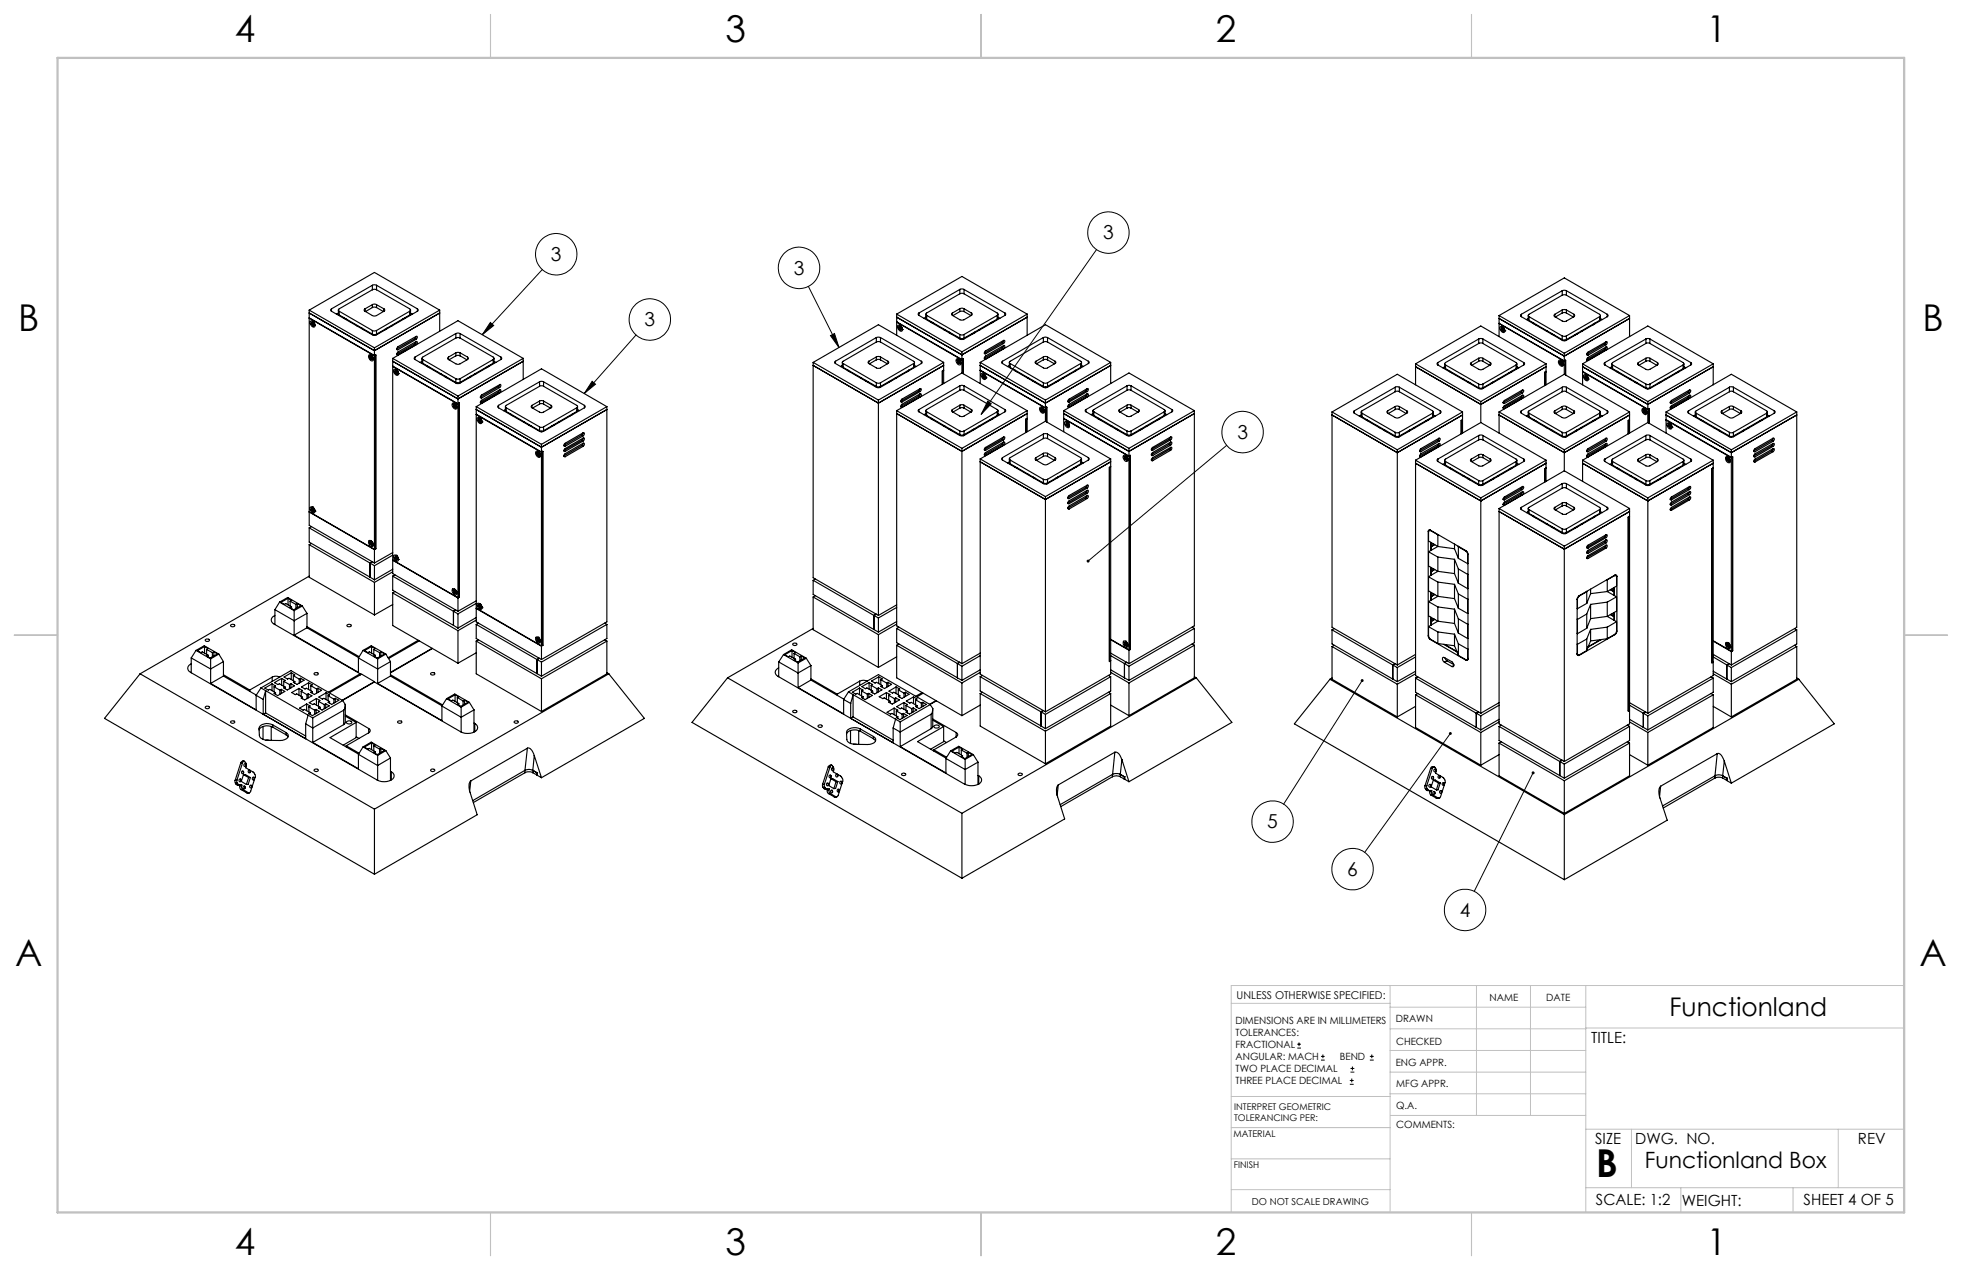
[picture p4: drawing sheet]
<svg xmlns="http://www.w3.org/2000/svg" width="432mm" height="279mm" viewBox="0 0 432 279" stroke-linecap="round" stroke-linejoin="round" font-family="sans-serif">
<defs><g id="words">
<text font-size="8.5" x="351.3" y="259">B</text>
<g font-size="8.1">
<text x="51.7" y="9.3">4</text>
<text x="159.7" y="9.3">3</text>
<text x="267.6" y="9.3">2</text>
<text x="375.6" y="9.3">1</text>
<text x="4" y="72.8">B</text>
<text x="423.1" y="72.8">B</text>
<text x="3.3" y="212.5">A</text>
<text x="422.4" y="212.5">A</text>
<text x="51.7" y="276">4</text>
<text x="159.7" y="276">3</text>
<text x="267.6" y="276">2</text>
<text x="375.6" y="276">1</text>
</g>
<text font-size="5.6" x="367.4" y="223.4">Functionland</text>
<text font-size="4.9" x="362" y="257">Functionland Box</text>
<g font-size="4.2">
<text x="242.8" y="52.6">3</text>
<text x="121.3" y="57.4">3</text>
<text x="174.7" y="60.4">3</text>
<text x="141.9" y="71.8">3</text>
<text x="272.3" y="96.5">3</text>
<text x="278.9" y="182.2">5</text>
<text x="296.5" y="192.7">6</text>
<text x="321.3" y="201.7">4</text>
</g>
<g font-size="3.4">
<text x="350.2" y="229.5">TITLE:</text>
<text x="351.1" y="251.6">SIZE</text>
<text x="359.9" y="251.6">DWG. NO.</text>
<text x="408.9" y="251.7">REV</text>
<text x="351.2" y="265.2">SCALE: 1:2</text>
<text x="370.1" y="265.3">WEIGHT:</text>
<text x="396.9" y="265.2">SHEET 4 OF 5</text>
</g>
<text font-size="2.4" x="272.2" y="219.7">UNLESS OTHERWISE SPECIFIED:</text>
<g font-size="2.2">
<text x="327.8" y="220.1">NAME</text>
<text x="340.3" y="220.2">DATE</text>
<text x="271.9" y="225.3">DIMENSIONS ARE IN MILLIMETERS</text>
<text x="271.9" y="227.9">TOLERANCES:</text>
<text x="307.2" y="224.9">DRAWN</text>
<text x="271.9" y="230.6">FRACTIONAL</text>
<text x="271.9" y="233.2">ANGULAR: MACH</text>
<text x="294.9" y="233.2">BEND</text>
<text x="307.3" y="229.8">CHECKED</text>
<text x="271.9" y="235.9">TWO PLACE DECIMAL</text>
<text x="271.9" y="238.5">THREE PLACE DECIMAL</text>
<text x="307.2" y="234.5">ENG APPR.</text>
<text x="307.3" y="239.2">MFG APPR.</text>
<text x="307.3" y="243.9">Q.A.</text>
<text x="307.3" y="248.1">COMMENTS:</text>
</g>
<text font-size="2.1" x="275.5" y="265.1">DO NOT SCALE DRAWING</text>
<g font-size="2">
<text x="271.6" y="244.1">INTERPRET GEOMETRIC</text>
<text x="271.5" y="250.2">MATERIAL</text>
<text x="271.6" y="246.6">TOLERANCING PER:</text>
<text x="271.5" y="257">FINISH</text>
</g>
</g></defs>
<g fill="none" stroke="#000" stroke-width=".22">
<path d="M119.3 59.3l-13.1 14.3M241.3 54.9l-25.4 36.3M107.9 70.9l.8 .7-2.5 2zM140 73.7l-11.4 12.9M177.9 63l6.7 13.4M182.8 73.8l.9-.4 .9 3zM130.3 83.9l.8 .6-2.5 2.1zM217.4 88.3l.8 .5-2.3 2.4zM270 98l-30.5 25.4M299.8 149.7l-17.3 27.2M319.2 161.4l-18.8 26.1M337.4 170l-13 26.1"/>
<path d="M285.5 230.6h.8M285.5 229.7h.8M285.9 229.3v.9M290.7 233.2h.8M290.7 232.4h.8M291.1 232v.8M297.1 238.5h.8M297.1 237.7h.8M297.2 235.9h.9M297.2 235.1h.9M297.5 237.3v.8M297.6 234.6v.9"/>
<path d="M301.5 233.2h.8M301.5 232.4h.8M301.9 232v.8"/>
<circle cx="122.4" cy="55.9" r="4.6"/>
<circle cx="175.9" cy="58.9" r="4.6"/>
<circle cx="244" cy="51.2" r="4.6"/>
<circle cx="143" cy="70.3" r="4.6"/>
<circle cx="273.5" cy="95.1" r="4.6"/>
<circle cx="280.1" cy="180.8" r="4.6"/>
<circle cx="297.7" cy="191.2" r="4.6"/>
<circle cx="322.4" cy="200.2" r="4.6"/>
</g>
<g fill="none" stroke="#c0c0c0" stroke-width=".22">
<path d="M305.9 216.8v49.9M324.9 216.8v28.6M336.8 216.8v28.6M349 216.8v49.9M419.1 216.8h-148.1v49.9M271 220.7h34.9M305.9 231.1h43.1M305.9 226.3h43.1M305.9 221.6h43.1M305.9 235.9h43.1M349 226.2h70.1M271 255h34.9"/>
<path d="M271 248.1h35M271 241.2h35M305.9 240.6h43.1M306 245.4h43M349 248.4h70.1M359.1 248.4v12.9M404.6 248.4v12.9M271 261.7h34.9M349 261.3h70.1M369.9 261.3v5.4M394.6 261.3v5.4"/>
</g>
<path d="M108 3.2v9.5M215.9 3.2v9.5M323.8 3.2v9.5M3.1 139.7h9.6M419.1 139.7h9.5M108 266.7v9.6M215.9 266.7v9.6M323.8 266.7v9.6" fill="none" stroke="#c0c0c0" stroke-width=".25"/>
<path d="M12.7 12.7h406.4v254h-406.4z" fill="none" stroke="#c0c0c0" stroke-width=".5"/>
<path d="M107.9 70.9l.8 .7-2.5 2zM130.3 83.9l.8 .6-2.5 2.1zM182.8 73.8l.9-.4 .9 3zM217.4 88.3l.8 .5-2.3 2.4zM239.2 123.3v.3l.3-.2-.3 .2a.32 .32 0 0 0 .5 .1 .32 .32 0 0 0 0-.5 .32 .32 0 0 0-.5 .1zM299.6 149.5a.32 .32 0 0 0 0 .5 .32 .32 0 0 0 .5-.1 .32 .32 0 0 0-.1-.5l-.2 .3 .2-.3zM318.9 161.1a.32 .32 0 0 0 .1 .5 .32 .32 0 0 0 .4 0 .32 .32 0 0 0 0-.5l-.2 .3 .2-.3zM337.1 169.9a.34 .34 0 0 0 .2 .4 .34 .34 0 0 0 .4-.1 .34 .34 0 0 0-.1-.5l-.2 .3 .2-.3z" fill="#000"/>
<g fill="none" stroke="#000" stroke-width=".25">
<path d="M68.1 68.2v1.7l14.3 8.3M68.1 70v42.6l14.3 8.3M68.1 70l14.3 8.3M68.1 68.2l14.3-8.3 14.4 8.3M68.1 68.2l14.3 8.3M68.1 68.9l14.3 8.3 14.4-8.3M68.1 70h.1M68.4 70.7a.88 .88 0 0 1 .8 1.2 .9 .9 0 0 1-.8-1.2zM68.5 71.4h.2M68.6 71.2l-.1 .2M68.7 71l-.1-.1 .2 .3h.2l-.1 .2M68.7 71.4h.1"/>
<path d="M68.7 71v.2M68.7 71.2v.1M68.7 71.2h-.1M68.7 71.2h.1h-.2M68.7 71.3l.2-.1-.2 .2M68.7 71h.1M68.7 71.3l-.2 .1M68.8 71.4v.1M68.8 71.4l.3-.1-.2 .1M68.8 70.7h.1M68.8 70.7l.4 .4 .1 .5M68.8 71.5l.1 .2"/>
<path d="M68.9 71.4v.3M68.9 71.5h-.1M69 71.6l-.1 .1M73 68.5l9.1 5.2 .3 .1 .4-.1 9.1-5.2M73 67.9a.29 .29 0 0 0-.2 .3 .29 .29 0 0 0 .2 .3M73 67.9v.6M74.5 68.2v.9l.1 .2M74.5 68.9l-.5 .2M74.6 68.5l7.4 4.2M74.6 69.3l7.4 4.2M74.6 68.5v.8M75.6 69.9v.1"/>
<path d="M75.8 70v.1M76.2 70.2l-.1 .1M78.5 71.6h.2M79.6 72.1v.2M79.8 72.2v.2M80.2 72.5h-.2M80.3 68.5l2 1 .6-.1 1.6-.9M80.3 67.9a.27 .27 0 0 0-.2 .3 .27 .27 0 0 0 .2 .3M80.3 67.9v.6M81.2 78.1a.81 .81 0 0 1 .8 .4 .81 .81 0 0 1-.1 .9l-.4-.2-.3-.5zM81.4 78.4l.2 .2 .2-.1M81.4 78.4l.1 .3"/>
<path d="M81.4 78.8l.2 .1M81.5 78.4h-.1M81.5 78.7l-.1 .1M81.5 78.7h.1M81.6 78.5h-.1M81.6 78.7l.1 .1M81.6 78.7l-.2 .1M81.6 78.1h.1M81.7 78.1l.3 .4 .2 .5M81.7 78.8l-.1 .1M81.7 78.8v.2M81.7 79l.1 .1"/>
<path d="M81.8 78.8v.1M81.8 78.6l-.2 .1M81.8 78.8h-.1M81.8 78.7l-.2 .2M81.8 78.9v.2M81.8 78.5v.3M81.8 78.9l-.1 .1M81.8 78.5l-.3 .2M81.8 78.6l-.3 .1M81.9 79.1h-.1M82 62.8h.9M82 63.7h.9"/>
<path d="M82 72.7h.9M82 63.7l-7.4 4.2a.29 .29 0 0 0-.1 .3 .29 .29 0 0 0 .1 .3M82 67l.4-.1 .5 .1M82 73.5h.9M82 67.7h.9M82 62.8l-9 5.1M82 67l-1.7 .9M82 62.8v.9M82 67v.7M82 72.7v.8M82 67.7l-1.6 .8M82.2 79h.1"/>
<path d="M82.4 73.6v.2M82.4 76.5v1.7M82.4 78.3v42.6M82.4 78.2l.3-.2v42.8M82.6 78.1l-.2 .2M82.9 63.7l7.3 4.2a.29 .29 0 0 1 .1 .3 .29 .29 0 0 1-.1 .3M82.9 62.8l9 5.1M82.9 67l1.6 .9M82.9 62.8v.9M82.9 67v.7M82.9 72.7v.8M82.9 67.7l1.5 .8"/>
<path d="M84.5 67.9a.27 .27 0 0 1 .2 .3 .27 .27 0 0 1-.2 .3M84.5 67.9v.6M84.7 72.5h.1M85.1 72.2v.2M85.2 72.1l.1 .2M86.1 71.6h.3M86.4 78.8v1.7l14.4 8.3M86.4 78.8l14.4-8.2 14.3 8.2M86.4 78.8l14.4 8.3M86.4 79.5l14.4 8.3 14.3-8.3M88.6 70.2l.2 .1M89 70v.1"/>
<path d="M89.1 69.9l.1 .1M90.2 68.5l-7.3 4.2M90.2 68.5v.8M90.2 69.3l-7.3 4.2M90.3 68.2v.9l-.1 .2M90.3 68.9l.4 .2M91.3 74.5l-4 2.3 .3 .1M91.3 74.5l.3 .1M91.3 75.6l-4 2.3 .3 .2M91.3 75.6l.3 .2M91.3 79.1l9.2 5.3 .6-.1 9.1-5.2M91.3 78.6a.29 .29 0 0 0-.1 .2 .29 .29 0 0 0 .1 .3"/>
<path d="M91.3 78.6v.5M91.6 75.1l-4.1 2.4-.2 .4 .1 .2h.2M91.6 75.1l.3 .2-.3 .5M91.6 74l-4 2.3-.3 .5 .1 .2 .2-.1M91.6 74h.2l.1 .2-.3 .4M91.6 74l-.3 .5M91.6 75.1l-.3 .5M91.6 75.8l-4 2.3M91.6 74.6l-4 2.3M91.9 67.9a.29 .29 0 0 1 .1 .3 .29 .29 0 0 1-.1 .3M91.9 67.9v.6M92.9 78.8v.9l.1 .2"/>
<path d="M92.9 79.5l-.4 .2M93 79.1l7.3 4.2M93 79.9l7.3 4.2M93 79.1v.8M96.8 68.2l-14.4 8.3M96.8 68.2v4.6M98.7 79.1l2 1.1 .5-.2 1.7-.9M98.7 78.6a.27 .27 0 0 0-.2 .2 .27 .27 0 0 0 .2 .3M98.7 78.6v.5M100.3 73.4h.9M100.3 74.4h.9M100.3 74.4l-7.3 4.2a.29 .29 0 0 0-.1 .2 .29 .29 0 0 0 .1 .3"/>
<path d="M100.3 77.6h.9M100.3 78.3h.9M100.3 73.4l-9 5.2M100.3 73.4v1M100.3 77.6v.7M100.3 77.6l-1.6 1M100.3 78.3l-1.5 .9M101.2 74.4l7.3 4.2a.29 .29 0 0 1 .2 .2 .29 .29 0 0 1-.2 .3M101.2 73.4l9 5.2M101.2 73.4v1M101.2 77.6v.7M101.2 77.6l1.7 1"/>
<path d="M101.2 78.3l1.6 .9M102.9 78.6a.29 .29 0 0 1 .2 .2 .29 .29 0 0 1-.2 .3M102.9 78.6v.5M108.5 79.1l-7.3 4.2M108.5 79.1v.8M108.5 79.9l-7.3 4.2M108.7 78.8v.9l-.2 .2M108.7 79.5l.4 .2M110.2 78.6a.29 .29 0 0 1 .2 .2 .29 .29 0 0 1-.2 .3M110.2 78.6v.5M115.1 78.8l-14.3 8.3M115.1 78.8v4.7"/>
<path d="M179 79.7v47.4l14.3 8.3M179 79.7l14.3 8.3M179 79.7l14.3-8.3 14.4 8.3M183.9 79.5a.26 .26 0 0 0-.2 .2 .26 .26 0 0 0 .2 .3M183.9 80l9.3 5.3 .6-.1 9-5.2M183.9 79.5v.5M185.4 79.7v.9l.2 .2M185.6 80l7.3 4.2M185.6 80v.8M191.2 79.5a.26 .26 0 0 0-.2 .2 .26 .26 0 0 0 .2 .3M191.2 80l1.9 1h.6l1.7-1M191.2 79.5v.5"/>
<path d="M192.9 74.3h.9M192.9 75.2l-7.3 4.3a.26 .26 0 0 0-.2 .2 .26 .26 0 0 0 .2 .3M192.9 75.2h.9M192.9 78.5h.9M192.9 79.2h.9M192.9 74.3l-9 5.2M192.9 78.5l-1.7 1M192.9 74.3v.9M192.9 78.5v.7M192.9 79.2l-1.6 .8M193.8 75.2l7.3 4.3a.26 .26 0 0 1 .2 .2 .26 .26 0 0 1-.2 .3M193.8 74.3l9 5.2"/>
<path d="M193.8 78.5l1.6 1M193.8 74.3v.9M193.8 78.5v.7M193.8 79.2l1.5 .8M195.4 79.5a.25 .25 0 0 1 .2 .2 .25 .25 0 0 1-.2 .3M195.4 79.5v.5M197.3 69.1v1.7l14.4 8.3M197.3 70.9v2.9M197.3 70.9l14.4 8.3M197.3 69.1l14.4-8.3 14.4 8.3M197.3 69.1l14.4 8.3M197.3 69.8l14.4 8.3 14.4-8.3"/>
<path d="M197.4 70.8l-.1 .1M197.7 71.6a.86 .86 0 0 1 .8 1.2 .86 .86 0 0 1-.8-1.2zM197.8 72.3h.2M197.9 72.1l-.1 .2M197.9 72v-.2l.4 .3M197.9 72l.1 .1M198 72.1v.1M198 72.1h-.1M198 72.1l.1-.1-.2 .1M198 72.2l.2-.1-.3 .2M198 71.9l-.1 .1M198 72.2l-.2 .1"/>
<path d="M198 72.3l.2 .3M198.1 71.6h.1M198.1 71.6l.4 .4 .1 .5M198.2 72.3v.3M198.2 72.4h-.1M198.3 72.2l-.1 .1M198.3 72.2h.1l-.2 .1M198.3 72.5l-.1 .1M198.3 72.1v.1M198.3 72.1l-.3 .2M198.6 72.5h.1M201.1 80l-7.3 4.2"/>
<path d="M201.1 80v.8M201.3 79.7v.9l-.2 .2M202.2 69.4l9.4 5.3 .6-.1 9-5.2M202.2 68.9a.29 .29 0 0 0-.1 .2 .29 .29 0 0 0 .1 .3M202.2 68.9v.5M202.8 79.5a.26 .26 0 0 1 .2 .2 .26 .26 0 0 1-.2 .3M202.8 79.5v.5M203.8 69.1v.9l.1 .2M203.8 69.8l-.5 .2M203.9 69.4l7.3 4.2M203.9 70.2l7.3 4.2M203.9 69.4v.8"/>
<path d="M204.9 70.8v.1M205.1 70.8v.2M205.5 71.1l-.1 .1M207.7 79.7v1.7l-.3 .2v2.9M207.7 79.7l-14.4 8.3M208 72.5l-.2 .1M208.9 73.1l-.1 .1M209.1 73.1v.2M209.4 73.4h-.1M209.6 69.4l1.6 .9 .5 .1 .5-.1 1.6-.9M209.6 68.9a.27 .27 0 0 0-.2 .2 .27 .27 0 0 0 .2 .3M209.6 68.9v.5"/>
<path d="M210.5 79a.78 .78 0 0 1 .8 .4 .78 .78 0 0 1-.1 .9l-.6-.4a.69 .69 0 0 1-.1-.9zM210.7 79.3l.1 .3M210.7 79.7l.2 .1M210.7 79.2v.1M210.7 79.2l.1 .2M210.8 79.6l-.1 .1M210.8 79.4l.1 .1M210.8 79.6h.1M210.9 79.8h.1M210.9 79.4h-.2M210.9 79.6l.1 .1M210.9 79.6l-.2 .1"/>
<path d="M210.9 79h.1M211 79l.3 .4 .2 .5M211 79.8h.1M211 79.8l.1 .2M211.1 79.7v.1M211.1 79.7l-.1 .1M211.1 79.6l-.2 .2M211.1 79.8v.2M211.1 79.4v.3M211.1 79.4h-.1M211.1 79.4l-.3 .2M211.1 79.5l-.2 .1"/>
<path d="M211.1 79.8h-.1M211.1 79.5l-.3 .1M211.1 79.4v.1M211.2 79.9l-.1 .1M211.2 63.7h1M211.2 64.6h1M211.2 73.6h1M211.2 64.6l-7.3 4.3a.29 .29 0 0 0-.1 .2 .29 .29 0 0 0 .1 .3M211.2 67.9h1M211.2 74.4h1M211.2 68.5h1M211.2 63.7l-9 5.2"/>
<path d="M211.2 67.9l-1.6 1M211.2 63.7v.9M211.2 67.9v.6M211.2 73.6v.8M211.2 68.5l-1.5 .9M211.5 79.9h.1M211.7 79.1l.3-.1v3.2M211.7 74.5v.2M211.7 77.4v1.7M211.7 79.2v2.9M211.9 79l-.2 .2M212.2 64.6l7.3 4.3a.29 .29 0 0 1 .1 .2 .29 .29 0 0 1-.1 .3"/>
<path d="M212.2 63.7l9 5.2M212.2 67.9l1.6 1M212.2 63.7v.9M212.2 67.9v.6M212.2 73.6v.8M212.2 68.5l1.5 .9M213.8 68.9a.27 .27 0 0 1 .2 .2 .27 .27 0 0 1-.2 .3M213.8 68.9v.5M214 73.4h.1M214.3 73.1v.2M214.5 73.1l.1 .1M215.4 72.5l.3 .1"/>
<path d="M215.7 79.7v1.7l14.4 8.3M215.7 79.7l14.4-8.3 14.3 8.3M215.7 79.7l14.4 8.3M217.9 71.1l.2 .1M218.3 70.8v.2M218.5 70.8v.1M219.5 69.4l-7.3 4.2M219.5 69.4v.8M219.5 70.2l-7.3 4.2M219.6 69.1v.9l-.1 .2M219.6 69.8l.5 .2M220.6 75.4l-4 2.3 .3 .1"/>
<path d="M220.6 75.4l.3 .2M220.6 76.5l-4 2.3 .3 .2M220.6 76.5l.3 .2M220.6 80l9.4 5.3 .5-.1 9-5.2M220.6 79.5a.26 .26 0 0 0-.1 .2 .26 .26 0 0 0 .1 .3M220.6 79.5v.5M220.9 76l-4 2.3a.34 .34 0 0 0-.3 .4 .34 .34 0 0 0 .3 .3M220.9 76l.3 .2-.3 .5M220.9 74.9l-4.1 2.4-.2 .5h.3M220.9 74.9l.3 .2-.3 .5M220.9 74.9l-.3 .5M220.9 76l-.3 .5"/>
<path d="M220.9 76.7l-4 2.3M220.9 75.6l-4 2.2M221.2 68.9a.29 .29 0 0 1 .1 .2 .29 .29 0 0 1-.1 .3M221.2 68.9v.5M222.1 79.7v.9l.2 .2M222.3 80v.8M222.3 80l7.3 4.2M226.1 69.1v4.7M226.1 69.1l-14.4 8.3M228 80l1.8 1h.6l1.8-1M228 79.5a.25 .25 0 0 0-.2 .2 .25 .25 0 0 0 .2 .3M228 79.5v.5"/>
<path d="M229.6 74.3h.9M229.6 75.2h.9M229.6 75.2l-7.3 4.3a.26 .26 0 0 0-.2 .2 .26 .26 0 0 0 .2 .3M229.6 78.5h.9M229.6 79.2h.9M229.6 74.3l-9 5.2M229.6 74.3v.9M229.6 78.5v.7M229.6 78.5l-1.6 1M229.6 79.2l-1.5 .8M230.5 75.2l7.3 4.3a.26 .26 0 0 1 .2 .2 .26 .26 0 0 1-.2 .3M230.5 74.3l9 5.2"/>
<path d="M230.5 74.3v.9M230.5 78.5v.7M230.5 78.5l1.7 1M230.5 79.2l1.6 .8M232.2 79.5a.26 .26 0 0 1 .2 .2 .26 .26 0 0 1-.2 .3M232.2 79.5v.5M237.8 80v.8M237.8 80l-7.3 4.2M238 79.7v.9l-.2 .2M239.5 79.5a.26 .26 0 0 1 .2 .2 .26 .26 0 0 1-.2 .3M239.5 79.5v.5M244.4 79.7v4.7"/>
<path d="M244.4 79.7l-14.3 8.3M316.4 79.8a.29 .29 0 0 0-.1 .2 .29 .29 0 0 0 .1 .3M316.4 79.8v.5M323.8 79.8a.27 .27 0 0 0-.2 .2 .27 .27 0 0 0 .2 .3M323.8 79.8v.5M325.4 74.6h1M325.4 75.6l-7.3 4.2a.29 .29 0 0 0-.1 .2 .29 .29 0 0 0 .1 .3M325.4 75.6h1M325.4 78.8h1M325.4 79.5h1M325.4 74.6l-9 5.2M325.4 78.8l-1.6 1"/>
<path d="M325.4 74.6v1M325.4 78.8v.7M325.4 79.5l-1.5 .9M326.4 75.6l7.3 4.2a.29 .29 0 0 1 .1 .2 .29 .29 0 0 1-.1 .3M326.4 74.6l9 5.2M326.4 78.8l1.6 1M326.4 74.6v1M326.4 78.8v.7M326.4 79.5l1.5 .9M328 79.8a.27 .27 0 0 1 .2 .2 .27 .27 0 0 1-.2 .3M328 79.8v.5M329.9 69.4v1.7l14.4 8.3"/>
<path d="M329.9 71.2v2.8M329.9 71.2l14.4 8.3M329.9 69.4l14.4 8.3M329.9 70.1l14.4 8.3 14.3-8.3M329.9 69.4l14.4-8.3 14.3 8.3M330 71.2h-.1M330.2 71.9a.8 .8 0 0 1 .8 .4 .8 .8 0 0 1-.1 .9l-.4-.2-.3-.5zM330.4 72.6h.1M330.5 72.4l-.1 .2M330.5 72.2l.1-.1 .1 .3h.2M330.5 72.6h.1M330.5 72.2l.1 .2"/>
<path d="M330.6 72.4v.1M330.6 72.4h-.1M330.6 72.5l.2-.1-.3 .2M330.6 72.5l-.2 .1M330.6 72.6l.1 .1M330.6 72.2h-.1M330.7 71.9h.1M330.7 71.9l.3 .3 .2 .6M330.7 72.3l-.1 .1M330.7 72.4h-.2M330.7 72.7l.1 .2M330.8 72.6v.1"/>
<path d="M330.8 72.7v.2M330.8 72.7h-.1M330.8 72.5v.1M330.8 72.5h.1l-.1 .1M330.8 72.8v.1M330.9 72.4l-.1 .1M330.9 72.4l-.3 .2M331.2 72.8h.1M334.8 69.7l9.2 5.3 .6-.1 9.1-5.2M334.8 69.1a.29 .29 0 0 0-.2 .3 .29 .29 0 0 0 .2 .3M334.8 69.1v.6M335.4 79.8a.29 .29 0 0 1 .1 .2 .29 .29 0 0 1-.1 .3"/>
<path d="M335.4 79.8v.5M336.3 69.4v.9l.2 .2M336.3 70.1l-.3 .2M336.5 69.7v.8M336.5 70.5l7.3 4.2M336.5 69.7l7.3 4.2M337.5 71v.2M337.6 71.2v.1M338.1 71.4l-.2 .1M340.6 72.8h-.3M341.5 73.3l-.1 .2M341.6 73.4v.2"/>
<path d="M342 73.7h-.1M342.2 69.7l2 1 .5-.1 1.7-.9M342.2 69.1a.27 .27 0 0 0-.2 .3 .27 .27 0 0 0 .2 .3M342.2 69.1v.6M343.1 79.3a.8 .8 0 0 1 .8 .4 .8 .8 0 0 1-.1 .9l-.6-.4a.69 .69 0 0 1-.1-.9zM343.3 79.6l.1 .1M343.3 79.6h.1M343.4 79.7v.2M343.4 79.9l-.1 .1M343.4 79.9h.1M343.4 79.7h.3v.2M343.4 79.7h.1"/>
<path d="M343.5 79.9v.1M343.5 79.9l-.2 .1M343.5 79.3l.4 .4 .2 .5M343.6 80l.1 .3M343.6 80h-.1M343.6 79.9l-.2 .2M343.7 79.9l-.1 .1M343.7 79.8l-.2 .1M343.7 79.7l-.3 .2M343.7 79.8l-.3 .1M343.7 79.8h.1M343.8 64h.9"/>
<path d="M343.8 64.9h.9M343.8 73.9h.9M343.8 64.9l-7.3 4.2a.29 .29 0 0 0-.2 .3 .29 .29 0 0 0 .2 .3M343.8 68.2h.9M343.8 74.7h.9M343.8 68.9h.9M343.8 64l-9 5.1M343.8 64v.9M343.8 68.2v.7M343.8 73.9v.8M343.8 68.2l-1.6 .9M343.8 68.9l-1.5 .8"/>
<path d="M344.3 74.8v.2M344.3 77.7v1.7M344.3 79.5v2.8M344.3 79.4l.3-.2v3.3M344.5 79.3l-.2 .2M344.7 64.9l7.3 4.2a.29 .29 0 0 1 .2 .3 .29 .29 0 0 1-.2 .3M344.7 64l9 5.1M344.7 64v.9M344.7 68.2v.7M344.7 73.9v.8M344.7 68.2l1.7 .9M344.7 68.9l1.6 .8"/>
<path d="M346.4 69.1a.29 .29 0 0 1 .2 .3 .29 .29 0 0 1-.2 .3M346.4 69.1v.6M346.5 73.7h.2M347 73.4v.2M347.1 73.3v.2M348 72.8h.2M350.5 71.4l.2 .1M350.9 71.2v.1M351 71l.1 .2M352 69.7v.8M352 70.5l-7.3 4.2M352 69.7l-7.3 4.2"/>
<path d="M352.2 69.4v.9l-.2 .2M352.2 70.1l.4 .2M353.2 75.7l-4 2.3 .3 .1M353.2 75.7l.2 .1M353.2 76.8l-4 2.3 .3 .2M353.2 76.8l.2 .2M353.2 79.8a.29 .29 0 0 0-.2 .2 .29 .29 0 0 0 .2 .3M353.2 79.8v.5M353.4 76.3l-4 2.4-.2 .5 .3 .1M353.4 76.3h.3v.2l-.3 .5M353.4 75.2l-3.9 2.3a.34 .34 0 0 0-.3 .3 .34 .34 0 0 0 .3 .3M353.4 75.2h.3v.2l-.3 .4"/>
<path d="M353.4 75.2l-.2 .5M353.4 76.3l-.2 .5M353.4 77l-3.9 2.3M353.4 75.8l-3.9 2.3M353.7 69.1a.29 .29 0 0 1 .2 .3 .29 .29 0 0 1-.2 .3M353.7 69.1v.6M358.6 69.4v4.6M358.6 69.4l-14.3 8.3M360.6 79.8a.29 .29 0 0 0-.2 .2 .29 .29 0 0 0 .2 .3M360.6 79.8v.5M362.2 74.6h.9M362.2 75.6h.9"/>
<path d="M362.2 75.6l-7.3 4.2a.29 .29 0 0 0-.2 .2 .29 .29 0 0 0 .2 .3M362.2 78.8h.9M362.2 79.5h.9M362.2 74.6l-9 5.2M362.2 78.8l-1.6 1M362.2 74.6v1M362.2 78.8v.7M362.2 79.5l-1.5 .9M363.1 75.6l7.3 4.2a.29 .29 0 0 1 .2 .2 .29 .29 0 0 1-.2 .3M363.1 74.6l9 5.2M363.1 78.8l1.7 1M363.1 74.6v1"/>
<path d="M363.1 78.8v.7M363.1 79.5l1.5 .9M364.8 79.8a.29 .29 0 0 1 .1 .2 .29 .29 0 0 1-.1 .3M364.8 79.8v.5M372.1 79.8a.29 .29 0 0 1 .2 .2 .29 .29 0 0 1-.2 .3M372.1 79.8v.5M86.4 80.6v42.6l14.4 8.3M86.4 80.6l14.4 8.3M86.5 80.6h-.1M86.7 81.3a.8 .8 0 0 1 .8 .4 .8 .8 0 0 1 0 .9l-.5-.2-.3-.4zM86.9 82h.1M87 81.8l-.1 .2"/>
<path d="M87 81.7l.1-.2 .1 .3h.2l-.1 .2M87 82h.1M87 81.7l.1 .1M87.1 81.8v.1M87.1 81.8h-.1M87.1 81.8l.1-.1-.2 .1M87.1 81.9l.2-.1-.3 .2M87.1 81.6l-.1 .1M87.1 81.9l-.2 .1M87.1 82l.1 .1M87.2 81.3h.1M87.2 81.3l.4 .4 .1 .5"/>
<path d="M87.2 82.1l.1 .2M87.3 82v.3M87.3 82.1h-.1M87.3 82h.1M87.3 82.2v.1M87.4 81.8l-.3 .2M87.5 81.9l-.2 .1M87.7 82.2h.1M94.1 80.5l-.1 .1M94.2 80.6v.1M94.6 80.8l-.2 .1M97.1 82.2l-.3 .1"/>
<path d="M98 82.8l-.1 .1M98.1 82.8v.2M98.5 83.1h-.1M99.6 88.7a.8 .8 0 0 1 .8 .4 .8 .8 0 0 1-.1 .9l-.6-.4a.69 .69 0 0 1-.1-.9zM99.8 89l.2 .2 .2-.1M99.8 89l.1 .1M99.8 89.4l.1 .1M99.8 89h.1M99.9 89.1v.2M99.9 89.4h-.1M99.9 89.3v.1M99.9 89.1h.1"/>
<path d="M100 89.3v.1M100 89.3l-.2 .1M100 88.7l.4 .4 .2 .5M100 89.5h-.1M100 89.5l.1 .1M100.1 89.6l.1 .1M100.2 89.4v.3M100.2 89.4l-.2 .1M100.2 89.3l-.3 .2M100.2 89.1v.3M100.2 89.2l-.2 .1M100.2 89.1l-.3 .2"/>
<path d="M100.2 89.2l-.3 .2M100.2 89.2h.1M100.2 89.5l-.1 .1M100.3 89.7h-.1M100.3 84.1h.9M100.3 83.3h.9M100.3 83.3v.8M100.6 89.6h.1M100.8 84.2v.2M100.8 87.1v1.7M100.8 88.9v42.6M100.8 88.8l.3-.1v42.7"/>
<path d="M101 88.7l-.2 .2M101.2 83.3v.8M103 83.1h.2M103.5 82.8v.2M103.6 82.8v.1M104.5 82.2l.2 .1M104.8 89.5v1.6l14.4 8.3M104.8 91.2v42.6l14.4 8.3M104.8 91.2l14.4 8.3M104.8 89.5l14.4 8.3M104.8 90.1l14.4 8.3 14.4-8.3M104.8 89.5l14.4-8.4 14.4 8.4"/>
<path d="M104.9 91.2h-.1M105.1 91.9a.78 .78 0 0 1 .9 .4 .78 .78 0 0 1-.2 .9l-.4-.2-.3-.4zM105.3 92.6h.1M105.4 92.5l-.1 .1M105.4 92.4l.1 .1M105.4 92.6h.1M105.4 92.4v.1M105.5 92.5l.2-.1-.3 .2M105.5 92.5l-.2 .1M105.5 92.3l-.1-.2v.3M105.5 92.6l.1 .1M105.5 92.3l.1 .1"/>
<path d="M105.5 92.3h-.1M105.6 91.9h.1M105.6 91.9l.3 .4 .2 .5M105.6 92.4h-.2M105.6 92.4l.2 .1-.1 .1M105.6 92.7l.1 .2M105.6 92.4l-.2 .1M105.7 92.6l.1 .3M105.7 92.7h-.1M105.7 92.6h.1M105.7 92.6l.1-.1-.1 .1M105.7 92.9h.1"/>
<path d="M105.8 92.9h-.1M105.8 92.5l-.3 .1M106.1 92.8h.1M107 80.8l.1 .1M107.4 80.6v.1M107.6 80.5v.1M109.7 85.1l-4 2.3 .3 .2M109.7 85.1l.3 .2M109.7 86.3l-4 2.2 .3 .2M109.7 86.3l.3 .1M109.7 89.7l9.4 5.3 .5-.1 9-5.2M109.7 89.2a.29 .29 0 0 0-.2 .2 .29 .29 0 0 0 .2 .3"/>
<path d="M109.7 89.2v.5M110 85.8l-4.1 2.3-.2 .6h.3M110 85.8l.2-.1v.2l-.2 .5M110 84.6l-4 2.3a.34 .34 0 0 0-.3 .3 .34 .34 0 0 0 .3 .4M110 84.6h.2v.2l-.2 .5M110 84.6l-.3 .5M110 85.8l-.3 .5M110 86.4l-4 2.3M110 85.3l-4 2.3M111.2 89.5v.8l.2 .2M111.2 90.1l-.4 .2M111.4 89.7l7.3 4.2"/>
<path d="M111.4 90.5l7.3 4.3M111.4 89.7v.8M112.4 91.1v.1M112.6 91.2v.1M113 91.4l-.2 .1M115.5 92.9h-.2M116.4 93.4l-.1 .1M116.5 93.5v.1M116.9 93.7l-.1 .1M117.1 89.7l2 1.1 .5-.1 1.7-1M117.1 89.2a.29 .29 0 0 0-.2 .2 .29 .29 0 0 0 .2 .3M117.1 89.2v.5"/>
<path d="M118 99.3a.8 .8 0 0 1 .8 .4 .8 .8 0 0 1-.1 .9l-.6-.4a.69 .69 0 0 1-.1-.9zM118.1 99.6l.2 .1M118.1 99.6l.2 .2M118.2 99.6h-.1M118.3 99.8v.1M118.3 100h-.1M118.3 99.9v.1M118.3 99.7l.3 .1v.5M118.3 99.7v.1M118.4 99.9v.1M118.4 99.9l-.2 .1M118.4 99.3h.1"/>
<path d="M118.4 99.3l.6 .9M118.5 99.9l-.1 .2M118.6 99.8l-.2 .1M118.6 99.8l-.3 .2M118.6 99.8h.1M118.6 99.7l-.3 .2M118.7 84h.9M118.7 94.8h.9M118.7 93.9h.9M118.7 85h.9M118.7 85l-7.3 4.2a.29 .29 0 0 0-.2 .2 .29 .29 0 0 0 .2 .3M118.7 88.2h.9"/>
<path d="M118.7 88.9h.9M118.7 84l-9 5.2M118.7 84v1M118.7 88.2v.7M118.7 93.9v.9M118.7 88.2l-1.6 1M118.7 88.9l-1.5 .9M119.2 94.9v.1M119.2 97.8v1.6M119.2 99.5v42.6M119.2 99.4l.3-.1v42.7M119.4 99.3l-.2 .2"/>
<path d="M119.6 85l7.3 4.2a.29 .29 0 0 1 .2 .2 .29 .29 0 0 1-.2 .3M119.6 84l9 5.2M119.6 84v1M119.6 88.2v.7M119.6 93.9v.9M119.6 88.2l1.7 1M119.6 88.9l1.5 .9M121.3 89.2a.29 .29 0 0 1 .2 .2 .29 .29 0 0 1-.2 .3M121.3 89.2v.5M121.4 93.7l.2 .1M121.8 93.5v.1M122 93.4v.1"/>
<path d="M122.9 92.9h.2M125.4 91.4l.2 .1M125.8 91.2v.1M125.9 91.1l.1 .1M126.9 89.7l-7.3 4.2M126.9 89.7v.8M126.9 90.5l-7.3 4.3M127.1 89.5v.8l-.2 .2M127.1 90.1l.4 .2M128.1 95.7l-4 2.3 .3 .2M128.1 95.7l.2 .2M128.1 96.9l-4 2.2 .3 .2"/>
<path d="M128.1 96.9l.2 .1M128.1 98l-4 2.3 .3 .2M128.1 98l.2 .2M128.3 96.4l-4 2.3-.2 .6h.3M128.3 96.4l.3-.1v.2l-.3 .5M128.3 97.5l-4 2.4-.2 .5 .3 .1M128.3 97.5a.34 .34 0 0 1 .4 .3 .34 .34 0 0 1-.4 .4M128.3 95.2l-3.9 2.3a.34 .34 0 0 0-.3 .3 .34 .34 0 0 0 .3 .4M128.3 95.2a.34 .34 0 0 1 .4 .3 .34 .34 0 0 1-.4 .4M128.3 95.2l-.2 .5M128.3 96.4l-.2 .5M128.3 97.5l-.2 .5"/>
<path d="M128.3 97l-3.9 2.3M128.3 98.2l-3.9 2.3M128.3 95.9l-3.9 2.3M128.6 89.2a.29 .29 0 0 1 .2 .2 .29 .29 0 0 1-.2 .3M128.6 89.2v.5M133.6 89.5v47.3l-14.4 8.3M133.6 89.5l-14.4 8.3M179 80.4l14.3 8.3 14.4-8.3M185.4 80.4l-.4 .2M185.6 80.8l7.3 4.2M186.5 81.4v.1M186.7 81.5v.1"/>
<path d="M187.1 81.7l-.2 .1M189.6 83.1l-.2 .1M190.5 83.7v.1M190.6 83.7v.2M191.1 84l-.2 .1M192.9 84.2h.9M192.9 85h.9M192.9 84.2v.8M193.3 88v47.4M193.6 85.1v.2M193.8 84.2v.8M195.6 84l.1 .1"/>
<path d="M196 83.7v.2M196.1 83.7l.1 .1M197 83.1l.3 .1M197.3 90.3v47.4l14.4 8.3M197.3 90.3l14.4 8.3M197.3 91l14.4 8.3 14.4-8.3M199.5 81.7l.2 .1M200 81.5v.1M200.1 81.4v.1M201.1 80.8l-7.3 4.2M201.3 80.4l.3 .2M202.2 86l-4 2.3 .3 .1"/>
<path d="M202.2 86l.3 .1M202.2 87.1l-4 2.3 .3 .2M202.2 87.1l.3 .2M202.2 90.1a.26 .26 0 0 0-.1 .2 .26 .26 0 0 0 .1 .3M202.2 90.6l9 5.2 .5 .1 .5-.1 9-5.2M202.2 90.1v.5M202.5 85.5h.2l.1 .2-.3 .4M202.5 85.5l-4.1 2.4-.2 .4 .1 .2 .2-.1M202.5 86.6l.3 .2-.3 .5M202.5 86.6l-4 2.3-.3 .5 .3 .2M202.5 85.5l-.3 .5M202.5 86.6l-.3 .5"/>
<path d="M202.5 86.1l-4 2.3M202.5 87.3l-4 2.3M203.8 90.3v.9l.1 .2M203.8 91l-.5 .2M203.9 90.6l7.3 4.2M203.9 91.4l7.3 4.2M203.9 90.6v.8M204.9 92v.1M205.1 92.1v.2M205.5 92.3l-.1 .1M207.6 81.5h.1M207.7 81.5v2.9"/>
<path d="M207.7 81.5l-.3 .2M207.8 93.8h.2M208.9 94.3l-.1 .1M209.1 94.4v.1M209.4 94.6l-.1 .1M209.6 90.1a.25 .25 0 0 0-.2 .2 .25 .25 0 0 0 .2 .3M209.6 90.6l2 1.1 .5-.1 1.7-1M209.6 90.1v.5M211.2 84.9h1M211.2 94.8h1M211.2 85.9l-7.3 4.2a.26 .26 0 0 0-.1 .2 .26 .26 0 0 0 .1 .3M211.2 85.9h1"/>
<path d="M211.2 89.1h1M211.2 95.6h1M211.2 89.8h1M211.2 84.9l-9 5.2M211.2 84.9v1M211.2 89.1v.7M211.2 94.8v.8M211.2 89.1l-1.6 1M211.2 89.8l-1.5 .9M211.7 98.6v47.4M211.7 82.1l14.4 8.2M211.7 82.1l-14.4 8.2"/>
<path d="M212 95.7v.2M212.2 85.9l7.3 4.2a.26 .26 0 0 1 .1 .2 .26 .26 0 0 1-.1 .3M212.2 84.9l9 5.2M212.2 84.9v1M212.2 89.1v.7M212.2 94.8v.8M212.2 89.1l1.6 1M212.2 89.8l1.5 .9M213.8 90.1a.25 .25 0 0 1 .2 .2 .25 .25 0 0 1-.2 .3M213.8 90.1v.5M214 94.6l.1 .1M214.3 94.4v.1"/>
<path d="M214.5 94.3l.1 .1M215.4 93.8h.3M215.7 81.5v2.9M215.7 81.5l14.4 8.3M215.7 80.4l14.4 8.3 14.3-8.3M215.8 81.5h-.1M216 82.2a.83 .83 0 0 1 .8 .4 .83 .83 0 0 1-.1 .9l-.6-.4-.2-.5zM216.3 82.7l-.1 .2M216.3 82.6l.1-.2 .1 .3h.2M216.3 82.9h-.1M216.3 82.9h.1M216.3 82.6l.1 .1"/>
<path d="M216.4 82.7v.1M216.4 82.7h-.1M216.4 82.7h.1h-.2M216.4 82.8l-.2 .1M216.4 82.9l.2 .3M216.4 82.5l-.1 .1M216.5 82.2l.4 .4 .1 .5M216.6 82.9v.3M216.6 82.7l-.2 .1M216.6 82.7l-.3 .2M216.6 83h-.1M216.6 83.1v.1"/>
<path d="M216.7 82.7v.1M216.7 82.7l-.3 .2M216.7 82.8l-.1 .1M217 83.1h.1M217.9 92.3l.2 .1M218.3 92.1v.2M218.5 92v.1M219.5 90.6v.8M219.5 90.6l-7.3 4.2M219.5 91.4l-7.3 4.2M219.6 90.3v.9l-.1 .2M219.6 91l.5 .2"/>
<path d="M220.6 96.6l-4 2.3 .3 .2M220.6 96.6l.3 .2M220.6 97.8l-4 2.2 .3 .2M220.6 97.8l.3 .1M220.9 96.1h.2l.1 .2-.3 .5M220.9 96.1l-4 2.3a.32 .32 0 0 0-.3 .3 .32 .32 0 0 0 .3 .4M220.9 97.3l.3 .1-.3 .5M220.9 97.3l-4 2.3a.34 .34 0 0 0-.3 .3 .34 .34 0 0 0 .3 .3M220.9 96.1l-.3 .5M220.9 97.3l-.3 .5M220.9 96.8l-4 2.3M220.9 97.9l-4 2.3"/>
<path d="M221.2 90.1a.26 .26 0 0 1 .1 .2 .26 .26 0 0 1-.1 .3M221.2 90.1v.5M222.1 80.4l-.3 .2M222.3 80.8l7.3 4.2M223.3 81.4v.1M223.4 81.5v.1M223.9 81.7l-.2 .1M226 92.1h.1M226.1 90.3v1.7l-.3 .2v2.9M226.1 92.1l-.3 .2M226.1 92.1v2.9M226.1 90.3l-14.4 8.3"/>
<path d="M226.4 83.1l-.3 .1M227.3 83.7l-.1 .1M227.4 83.7v.2M227.8 84l-.1 .1M228.9 89.6a.78 .78 0 0 1 .8 .4 .78 .78 0 0 1-.1 .9l-.6-.4a.69 .69 0 0 1-.1-.9zM229.1 89.9l.1 .1M229.1 90.3l.1 .1M229.1 89.9h.1M229.2 90v.2M229.2 90.2l-.1 .1M229.2 90.2h.1M229.2 90.4l.2 .1"/>
<path d="M229.2 90h.3M229.2 90h.1M229.3 90.2v.1M229.3 90.2l-.2 .1M229.3 89.6h.1M229.3 89.6l.4 .4 .2 .5M229.4 90.5l.1 .1M229.4 90.2l-.2 .2M229.5 90v.4M229.5 90.4l.1 .2M229.5 90.1l-.2 .1M229.5 90l-.3 .2"/>
<path d="M229.5 90.1l-.3 .1M229.5 90.1h.1M229.5 90.4l-.1 .1M229.6 90.6h-.1M229.6 95.5h.9M229.6 96.5l-7.3 4.2a.29 .29 0 0 0-.2 .2 .29 .29 0 0 0 .2 .3M229.6 96.5h.9M229.6 99.7h.9M229.6 85h.9M229.6 84.2h.9M229.6 95.5l-9 5.2M229.6 99.7l-1.6 1"/>
<path d="M229.6 84.2v.8M229.6 95.5v1M229.6 99.7v.7M229.9 90.5h.1M230.1 85.1v.2M230.1 88v1.7M230.1 89.8v2.9M230.1 89.7l.3-.2v3.3M230.1 92.7l-14.4 8.3M230.1 92.7l14.3 8.3M230.3 89.6l-.2 .2M230.5 96.5l7.3 4.2a.29 .29 0 0 1 .2 .2 .29 .29 0 0 1-.2 .3"/>
<path d="M230.5 95.5l9 5.2M230.5 99.7l1.7 1M230.5 84.2v.8M230.5 95.5v1M230.5 99.7v.7M232.3 84l.2 .1M232.8 83.7v.2M232.9 83.7v.1M233.8 83.1l.2 .1M234.1 92.1l14.4 8.3M234.1 90.3v1.7l14.4 8.3M234.1 92.1v2.9"/>
<path d="M234.1 90.3l14.4-8.2 14.4 8.2M234.1 90.3l14.4 8.3M234.1 91l14.4 8.3 14.4-8.3M234.2 92.1h-.1M234.4 92.8a.8 .8 0 0 1 .9 .4 .8 .8 0 0 1-.2 .9l-.4-.2-.3-.4zM234.7 93.2v-.2l.2 .3h.2l-.1 .2M234.7 93.2v.1M234.7 93.3l.1 .1M234.7 93.5h-.1M234.7 93.5h.1M234.7 93.3h.1M234.8 93.4l.2-.1-.3 .2"/>
<path d="M234.8 93.4l-.2 .1M234.8 93.5l.2 .3M234.8 93.5l.3-.1-.1 .1M234.8 93.1l-.1 .1M234.8 92.8h.1M234.8 92.8l.4 .4 .2 .5M234.8 93.3h-.1M234.9 93.3l-.3 .1v.1M235 93.5v.3M235 93.6l-.1 .1M235 93.8h.1M236.3 81.7l.2 .1"/>
<path d="M236.7 81.5v.1M236.9 81.4v.1M237.8 80.8l-7.3 4.2M238 80.4l.4 .2M239 86l-4 2.3 .3 .1M239 86l.3 .1M239 87.1l-4 2.3 .3 .2M239 87.1l.3 .2M239 90.6l9 5.2 .5 .1 .4-.1 9-5.2M239 90.1a.26 .26 0 0 0-.2 .2 .26 .26 0 0 0 .2 .3M239 90.1v.5M239.3 86.6l-4 2.3a.34 .34 0 0 0-.3 .4 .34 .34 0 0 0 .3 .3"/>
<path d="M239.3 86.6a.34 .34 0 0 1 .3 .4 .34 .34 0 0 1-.3 .3M239.3 85.5l-4.1 2.4-.2 .5h.3M239.3 85.5h.2v.2l-.2 .4M239.3 85.5l-.3 .5M239.3 86.6l-.3 .5M239.3 86.1l-4 2.3M239.3 87.3l-4 2.3M240.5 90.3v.9l.2 .2M240.5 91l-.4 .2M240.7 90.6l7.3 4.2M240.7 91.4l7.3 4.2M240.7 90.6v.8"/>
<path d="M241.7 92v.1M241.9 92.1v.2M242.3 92.3l-.2 .1M244.5 93.8h.3M245.7 94.3l-.1 .1M245.8 94.4v.1M246.2 94.6l-.1 .1M246.4 90.6l2 1.1 .4-.1 1.8-1M246.4 90.1a.26 .26 0 0 0-.2 .2 .26 .26 0 0 0 .2 .3M246.4 90.1v.5M248 84.9h.9M248 85.9h.9"/>
<path d="M248 94.8h.9M248 85.9l-7.3 4.2a.25 .25 0 0 0-.2 .2 .25 .25 0 0 0 .2 .3M248 89.1h.9M248 95.6h.9M248 89.8h.9M248 84.9l-9 5.2M248 89.1l-1.6 1M248 84.9v1M248 89.1v.7M248 94.8v.8M248 89.8l-1.5 .9M248.5 95.7v.2"/>
<path d="M248.5 98.6v1.7M248.9 85.9l7.3 4.2a.26 .26 0 0 1 .2 .2 .26 .26 0 0 1-.2 .3M248.9 84.9l9 5.2M248.9 89.1l1.7 1M248.9 84.9v1M248.9 89.1v.7M248.9 94.8v.8M248.9 89.8l1.5 .9M250.6 90.1a.26 .26 0 0 1 .2 .2 .26 .26 0 0 1-.2 .3M250.6 90.1v.5M250.7 94.6l.2 .1M251.1 94.4v.1"/>
<path d="M251.3 94.3v.1M252.2 93.8h.2M254.7 92.3l.1 .1M255.1 92.1v.2M255.2 92l.1 .1M256.2 90.6l-7.3 4.2M256.2 90.6v.8M256.2 91.4l-7.3 4.2M256.4 90.3v.9l-.2 .2M256.4 91l.4 .2M257.4 98.9l-4 2.3 .3 .2M257.4 96.6l-4 2.3 .3 .2"/>
<path d="M257.4 96.6l.2 .2M257.4 97.8l-4 2.2 .3 .2M257.4 97.8l.2 .1M257.4 98.9l.2 .2M257.6 97.3l-4 2.3-.2 .6h.3M257.6 97.3a.34 .34 0 0 1 .4 .3 .34 .34 0 0 1-.4 .3M257.6 98.4l-3.9 2.3a.34 .34 0 0 0-.3 .3 .34 .34 0 0 0 .3 .4M257.6 98.4h.2l.1 .2-.3 .5M257.6 96.1l-4 2.4-.2 .5 .3 .1M257.6 96.1h.2l.1 .2-.3 .5M257.6 96.1l-.2 .5M257.6 97.3l-.2 .5"/>
<path d="M257.6 98.4l-.2 .5M257.6 97.9l-3.9 2.3M257.6 99.1l-3.9 2.3M257.6 96.8l-3.9 2.3M257.9 90.1a.26 .26 0 0 1 .2 .2 .26 .26 0 0 1-.2 .3M257.9 90.1v.5M262.9 90.3v47.4l-14.4 8.3M262.9 90.3l-14.4 8.3M293.2 90.6v47.4l14.3 8.3M293.2 91.3l14.3 8.3 14.4-8.3M293.2 90.6l14.3 8.4M293.2 90.6l14.3-8.3 14.4 8.3"/>
<path d="M298.1 90.4a.29 .29 0 0 0-.2 .2 .29 .29 0 0 0 .2 .3M298.1 90.9l9.3 5.3 .6-.1 9-5.2M298.1 90.4v.5M299.6 90.6v.9l.2 .2M299.6 91.3l-.4 .2M299.8 90.9l7.3 4.2M299.8 91.7l7.3 4.2M299.8 90.9v.8M300.7 92.3v.1M300.9 92.4v.1M301.3 92.6l-.2 .1M303.8 94.1h-.2"/>
<path d="M304.7 94.6v.1M304.8 94.7v.1M305.3 94.9l-.2 .1M305.4 90.4a.29 .29 0 0 0-.2 .2 .29 .29 0 0 0 .2 .3M305.4 90.9l2 1.1 .6-.1 1.6-1M305.4 90.4v.5M307.1 85.2h.9M307.1 95.1h.9M307.1 86.2l-7.3 4.2a.29 .29 0 0 0-.2 .2 .29 .29 0 0 0 .2 .3M307.1 86.2l.4-.2 .5 .2M307.1 89.4h.9M307.1 95.9h.9"/>
<path d="M307.1 90.1h.9M307.1 85.2l-9 5.2M307.1 90.1l-1.6 .9M307.1 89.4l-1.7 1M307.1 85.2v1M307.1 89.4v.7M307.1 95.1v.8M307.5 99v47.3M307.8 96v.2M308 86.2l7.3 4.2a.29 .29 0 0 1 .2 .2 .29 .29 0 0 1-.2 .3M308 85.2l9 5.2M308 89.4l1.6 1"/>
<path d="M308 85.2v1M308 89.4v.7M308 95.1v.8M308 90.1l1.5 .9M309.6 90.4a.27 .27 0 0 1 .2 .2 .27 .27 0 0 1-.2 .3M309.6 90.4v.5M309.8 94.9l.1 .1M310.2 94.7v.1M310.3 94.6l.1 .1M311.2 94.1h.3M311.5 80v4.7M311.5 80l14.4 8.3"/>
<path d="M311.5 80l14.4-8.3 14.4 8.3M311.5 80.7l14.4 8.3 14.4-8.3M313.7 92.6l.2 .1M314.1 92.4v.1M314.3 92.3v.1M315.3 91.7l-7.3 4.2M315.3 90.9l-7.3 4.2M315.3 90.9v.8M315.5 90.6v.9l-.2 .2M315.5 91.3l.3 .2M316.4 96.9l-4 2.3 .3 .2M316.4 96.9l.3 .2"/>
<path d="M316.4 98.1l-4 2.2 .3 .2M316.4 98.1l.3 .1M316.4 80.3l9.4 5.3 .6-.1 9-5.2M316.7 97.6l.2-.1 .1 .2-.3 .5M316.7 97.6l-4 2.2-.3 .5 .1 .2h.2M316.7 96.4l.3 .2-.3 .5M316.7 96.4l-4 2.3-.3 .5 .3 .2M316.7 96.4l-.3 .5M316.7 97.6l-.3 .5M316.7 98.2l-4 2.3M316.7 97.1l-4 2.3M317 90.4a.29 .29 0 0 1 .1 .2 .29 .29 0 0 1-.1 .3"/>
<path d="M317 90.4v.5M318 80v.9l.1 .2M318 80.7l-.5 .2M318.1 80.3l7.3 4.2M318.1 81.1l7.3 4.2M318.1 80.3v.8M319.1 81.7v.1M319.3 81.8v.1M319.7 82l-.2 .1M321.8 92.4h.1M321.9 90.6v1.7l-.3 .2v2.9M321.9 92.4v2.9"/>
<path d="M321.9 92.4l-.3 .2M321.9 90.6l-14.4 8.4M322.2 83.4l-.3 .1M323.1 84l-.1 .1M323.3 84v.2M323.6 84.3h-.1M323.8 80.3l2 1.1 .6-.2 1.6-.9M325.4 95.8h1M325.4 84.5h1M325.4 85.3h1M325.4 96.8l-7.3 4.2a.29 .29 0 0 0-.1 .3 .29 .29 0 0 0 .1 .2M325.4 96.8h1"/>
<path d="M325.4 95.8l-9 5.2M325.4 84.5v.8M325.4 95.8v1M325.9 88.3v4.7M325.9 93l-14.4 8.2M325.9 93l14.4 8.2M326.2 85.4v.1M326.4 96.8l7.3 4.2a.29 .29 0 0 1 .1 .3 .29 .29 0 0 1-.1 .2M326.4 95.8l9 5.2M326.4 84.5v.8M326.4 95.8v1M328.2 84.3h.1"/>
<path d="M328.5 84v.2M328.7 84l.1 .1M329.6 83.4l.2 .1M329.9 91.3l14.4 8.3 14.3-8.3M329.9 90.6v4.7M329.9 90.6l14.4 8.4M332.1 82l.1 .1M332.5 81.8v.1M332.7 81.7v.1M333.7 80.3l-7.3 4.2M333.7 80.3v.8M333.7 81.1l-7.3 4.2"/>
<path d="M333.8 80v.9l-.1 .2M333.8 80.7l.5 .2M334.8 86.3l-4 2.3 .3 .2M334.8 86.3l.3 .2M334.8 87.5l-4 2.2 .3 .2M334.8 87.5l.3 .1M334.8 90.4a.29 .29 0 0 0-.2 .2 .29 .29 0 0 0 .2 .3M334.8 90.9l9.4 5.3 .5-.1 9-5.2M334.8 90.4v.5M335.1 85.8l.3 .2-.3 .5M335.1 85.8l-4 2.3-.3 .5 .3 .2M335.1 87l.1-.1 .2 .2-.3 .5"/>
<path d="M335.1 87l-4.1 2.3-.2 .4 .1 .2h.2M335.1 85.8l-.3 .5M335.1 87l-.3 .5M335.1 87.6l-4 2.3M335.1 86.5l-4 2.3M336.3 90.6v.9l.2 .2M336.3 91.3l-.3 .2M336.5 90.9l7.3 4.2M336.5 91.7l7.3 4.2M336.5 90.9v.8M337.5 92.3v.1M337.6 92.4v.1"/>
<path d="M338.1 92.6l-.2 .1M340.2 81.8h.1M340.3 80v1.7l-.3 .2v2.9M340.3 81.8v2.9M340.3 81.8l-.3 .2M340.3 80l-14.4 8.3M340.6 94.1h-.3M341.5 94.6l-.1 .1M341.6 94.7v.1M342 94.9l-.1 .1M342.2 90.4a.27 .27 0 0 0-.2 .2 .27 .27 0 0 0 .2 .3M342.2 90.9l2 1.1 .5-.1 1.7-1"/>
<path d="M342.2 90.4v.5M343.3 80l.1 .1M343.5 80l-.1 .1M343.5 80l.1 .2M343.6 80.2l.1 .1M343.7 80.1l-.1 .1M343.8 80.3h-.1M343.8 85.2h.9M343.8 95.1h.9M343.8 86.2l-7.3 4.2a.29 .29 0 0 0-.2 .2 .29 .29 0 0 0 .2 .3M343.8 86.2l.5-.2 .4 .2M343.8 89.4h.9"/>
<path d="M343.8 95.9h.9M343.8 90.1h.9M343.8 85.2l-9 5.2M343.8 89.4l-1.6 1M343.8 85.2v1M343.8 89.4v.7M343.8 95.1v.8M343.8 90.1l-1.5 .9M344.1 80.2h.1M344.3 99v4.6M344.3 82.3l14.3 8.3M344.3 82.3l-14.4 8.3"/>
<path d="M344.6 96v.2M344.7 86.2l7.3 4.2a.29 .29 0 0 1 .2 .2 .29 .29 0 0 1-.2 .3M344.7 85.2l9 5.2M344.7 89.4l1.7 1M344.7 85.2v1M344.7 89.4v.7M344.7 95.1v.8M344.7 90.1l1.6 .9M346.4 90.4a.29 .29 0 0 1 .2 .2 .29 .29 0 0 1-.2 .3M346.4 90.4v.5M346.5 94.9l.2 .1M347 94.7v.1"/>
<path d="M347.1 94.6v.1M348 94.1h.2M348.3 81.8l14.4 8.3M348.3 80v1.7l14.4 8.3M348.3 81.8v2.9M348.3 80l14.4 8.3M348.3 80.7l14.4 8.3 14.3-8.3M348.3 80l14.4-8.3 14.3 8.3M348.4 81.8h-.1M348.6 82.5a.78 .78 0 0 1 .8 .4 .78 .78 0 0 1-.1 .9l-.4-.2-.3-.5zM348.8 83.2h.1M348.9 83l-.1 .2"/>
<path d="M348.9 83l.1 .1M348.9 83.2h.1M348.9 83h.1M349 83.1l-.2 .1M349 83.2l.1 .1M349 82.8l-.1 .1M349 82.5h.1M349 82.5l.4 .4 .2 .5M349 82.9l-.1 .1M349.1 83l-.2-.3v.3M349.1 83.3v.2M349.1 83h.1"/>
<path d="M349.1 83h-.2M349.1 83.2l.1 .1M349.1 83l-.1 .1M349.1 83l-.2 .2M349.2 83.3l-.1 .2M349.2 83h.1M349.2 83.3h-.1M349.2 83.1l-.1 .1M349.2 83.1h.1l-.2 .1M349.2 83.4l-.1 .1M349.3 83l-.1 .1M349.3 83l-.3 .2"/>
<path d="M349.6 83.4h.1M350.5 92.6l.2 .1M350.9 92.4v.1M351 92.3l.1 .1M352 90.9l-7.3 4.2M352 90.9v.8M352 91.7l-7.3 4.2M352.2 90.6v.9l-.2 .2M352.2 91.3l.4 .2M353.2 96.9l-4 2.3 .3 .2M353.2 96.9l.2 .2M353.2 98.1l-4 2.2 .3 .2"/>
<path d="M353.2 98.1l.2 .1M353.2 80.3l9.3 5.3 .6-.1 9-5.2M353.4 96.4a.34 .34 0 0 1 .4 .3 .34 .34 0 0 1-.4 .4M353.4 96.4l-3.9 2.3a.34 .34 0 0 0-.3 .3 .34 .34 0 0 0 .3 .4M353.4 97.6l.3-.1v.2l-.3 .5M353.4 97.6l-3.9 2.2a.34 .34 0 0 0-.3 .4 .34 .34 0 0 0 .3 .3M353.4 96.4l-.2 .5M353.4 97.6l-.2 .5M353.4 98.2l-3.9 2.3M353.4 97.1l-3.9 2.3M353.7 90.4a.29 .29 0 0 1 .2 .2 .29 .29 0 0 1-.2 .3M353.7 90.4v.5"/>
<path d="M354.7 80v.9l.2 .2M354.7 80.7l-.4 .2M354.9 80.3l7.3 4.2M354.9 81.1l7.3 4.2M354.9 80.3v.8M355.9 81.7l-.1 .1M356.1 81.8v.1M356.4 82l-.1 .1M358.6 92.4h.1M358.6 90.6v1.7l-.2 .2v2.9M358.6 92.4v2.9M358.6 92.4l-.2 .2"/>
<path d="M358.6 90.6l-14.3 8.4M359 83.4l-.3 .1M359.9 84l-.1 .1M360 84v.2M360.4 84.3h-.1M360.6 80.3l1.9 1.1 .6-.2 1.7-.9M361.5 89.9a.8 .8 0 0 1 .8 .4 .8 .8 0 0 1-.1 .9l-.6-.4a.69 .69 0 0 1-.1-.9zM361.6 90.2l.2 .1M361.6 90.2l.1 .1M361.7 90.6l.1 .1M361.7 90.2h-.1M361.7 90.3l.1 .2"/>
<path d="M361.7 90.6h.1M361.8 90.5l-.1 .1M361.8 90.3h.3v.2M361.8 90.3h-.1M361.8 90.5l.1 .1M361.8 90.7h.1M361.9 89.9h.1M361.9 89.9l.5 .9M361.9 90.7l.1 .1M362 90.8l.1 .1M362 90.6l-.1 .1M362 90.5l-.2 .2"/>
<path d="M362.1 90.5v.4M362.1 90.4l-.3 .1M362.1 90.4l-.4 .2M362.1 90.4h.1M362.1 90.7l-.1 .1M362.1 90.3l-.3 .2M362.2 90.9h-.1M362.2 95.8h.9M362.2 84.5h.9M362.2 85.3h.9M362.2 96.8l-7.3 4.2a.29 .29 0 0 0-.2 .3 .29 .29 0 0 0 .2 .2M362.2 96.8h.9"/>
<path d="M362.2 95.8l-9 5.2M362.2 84.5v.8M362.2 95.8v1M362.7 85.4v.2M362.7 88.3v1.7M362.7 90.1v2.9M362.7 90l.2-.1v3.2M362.7 93l14.3 8.2M362.7 93l-14.4 8.2M362.9 89.9l-.2 .2M363.1 96.8l7.3 4.2a.29 .29 0 0 1 .2 .3 .29 .29 0 0 1-.2 .2M363.1 95.8l9 5.2"/>
<path d="M363.1 84.5v.8M363.1 95.8v1M364.9 84.3h.2M365.3 84v.2M365.5 84v.1M366.4 83.4l.2 .1M366.7 92.4l14.3 8.3M366.7 90.6v1.7l14.3 8.3M366.7 92.4v2.9M366.7 90.6l14.3 8.4M366.7 91.3l14.3 8.3 14.4-8.3M366.7 90.6l14.3-8.3 14.4 8.3"/>
<path d="M366.7 92.4h.1M367 93.1a.78 .78 0 0 1 .8 .4 .78 .78 0 0 1-.1 .9l-.6-.4-.2-.5zM367.2 93.8h.1M367.3 93.5l-.1-.2 .4 .3M367.3 93.8h.1M367.3 93.5v.1M367.3 93.6v.1M367.3 93.7l-.1 .1M367.4 93.5h-.1M367.4 93.1h.1M367.4 93.8l.1 .1M367.5 93.6l-.4 .1 .1 .1"/>
<path d="M367.5 93.1l.3 .4 .2 .5M367.5 93.9v.2M367.5 93.6l-.2 .1M367.5 93.8l.1 .1M367.5 93.6l-.2 .2M367.6 93.9l-.1 .2M367.6 93.6h.1M367.6 93.9h-.1M367.6 93.8h-.1M367.6 93.8l.1-.1-.2 .1M367.6 94.1h-.1M367.7 93.6v.2h-.1"/>
<path d="M367.7 93.6l-.3 .2M368 94h.1M368.9 82l.1 .1M369.3 81.8v.1M369.4 81.7l.1 .1M370.4 80.3l-7.3 4.2M370.4 80.3v.8M370.4 81.1l-7.3 4.2M370.6 80v.9l-.2 .2M370.6 80.7l.4 .2M371.5 86.3l-3.9 2.3 .3 .2M371.5 86.3l.3 .2"/>
<path d="M371.5 87.5l-3.9 2.2 .3 .2M371.5 87.5l.3 .1M371.6 90.9l9.3 5.3 .6-.1 9-5.2M371.6 90.4a.27 .27 0 0 0-.2 .2 .27 .27 0 0 0 .2 .3M371.6 90.4v.5M371.8 87l-4 2.3-.2 .6h.3M371.8 87l.2-.1 .1 .2-.3 .5M371.8 85.8l-3.9 2.3a.34 .34 0 0 0-.3 .3 .34 .34 0 0 0 .3 .4M371.8 85.8a.34 .34 0 0 1 .3 .3 .34 .34 0 0 1-.3 .4M371.8 85.8l-.3 .5M371.8 87l-.3 .5M371.8 87.6l-3.9 2.3"/>
<path d="M371.8 86.5l-3.9 2.3M373.1 90.6v.9l.2 .2M373.1 91.3l-.4 .2M373.3 90.9l7.3 4.2M373.3 91.7l7.3 4.2M373.3 90.9v.8M374.3 92.3l-.1 .1M374.4 92.4v.1M374.8 92.6l-.1 .1M377 80v4.7M377 80l-14.3 8.3M377.3 94.1h-.2"/>
<path d="M378.2 94.6v.1M378.4 94.7v.1M378.8 94.9l-.2 .1M379 90.9l1.9 1.1 .6-.1 1.7-1M379 90.4a.29 .29 0 0 0-.2 .2 .29 .29 0 0 0 .2 .3M379 90.4v.5M380.6 85.2h.9M380.6 86.2l.4-.2 .5 .2M380.6 95.1h.9M380.6 86.2l-7.3 4.2a.27 .27 0 0 0-.2 .2 .27 .27 0 0 0 .2 .3M380.6 89.4h.9M380.6 95.9h.9"/>
<path d="M380.6 90.1h.9M380.6 85.2l-9 5.2M380.6 89.4l-1.6 1M380.6 85.2v1M380.6 89.4v.7M380.6 95.1v.8M380.6 90.1l-1.5 .9M381 96v.2M381 99v1.6M381.5 86.2l7.3 4.2a.29 .29 0 0 1 .2 .2 .29 .29 0 0 1-.2 .3M381.5 85.2l9 5.2M381.5 89.4l1.7 1"/>
<path d="M381.5 85.2v1M381.5 89.4v.7M381.5 95.1v.8M381.5 90.1l1.5 .9M383.2 90.4a.29 .29 0 0 1 .1 .2 .29 .29 0 0 1-.1 .3M383.2 90.4v.5M383.3 94.9l.2 .1M383.7 94.7v.1M383.9 94.6v.1M384.8 94.1h.2M387.3 92.6l.1 .1M387.7 92.4v.1"/>
<path d="M387.8 92.3v.1M388.8 90.9l-7.3 4.2M388.8 90.9v.8M388.8 91.7l-7.3 4.2M389 90.6v.9l-.2 .2M389 91.3l.4 .2M389.9 96.9l-3.9 2.3 .3 .2M389.9 96.9l.3 .2M389.9 98.1l-3.9 2.2 .3 .2M389.9 98.1l.3 .1M389.9 99.2l-3.9 2.3 .3 .1M389.9 99.2l.3 .2"/>
<path d="M390.2 97.6l-3.9 2.2a.34 .34 0 0 0-.4 .4 .34 .34 0 0 0 .4 .3M390.2 97.6h.3l-.3 .6M390.2 98.7l-4 2.4-.2 .4v.2l.3-.1M390.2 98.7a.34 .34 0 0 1 .3 .3 .34 .34 0 0 1-.3 .4M390.2 96.4l-3.9 2.3a.34 .34 0 0 0-.4 .3 .34 .34 0 0 0 .4 .4M390.2 96.4a.34 .34 0 0 1 .3 .3 .34 .34 0 0 1-.3 .4M390.2 96.4l-.3 .5M390.2 97.6l-.3 .5M390.2 98.7l-.3 .5M390.2 98.2l-3.9 2.3M390.2 99.4l-3.9 2.2M390.2 97.1l-3.9 2.3"/>
<path d="M390.5 90.4a.27 .27 0 0 1 .2 .2 .27 .27 0 0 1-.2 .3M390.5 90.4v.5M395.4 90.6v47.4l-14.4 8.3M395.4 90.6l-14.4 8.4M68.1 116.1l13.3 7.8M68.1 112.6v3l14.3 8.3M68.1 116.1v3.2l13.3 7.7M68.1 119.8v7.2l14.3 8.3M68.1 112.6l14.3 8.3M68.1 119.8l14.3 8.3M68.1 112.6h.1M68.4 111.5a.86 .86 0 0 1 .8 1.3 .86 .86 0 0 1-.8-1.3z"/>
<path d="M68.5 112.2h.2M68.5 115.9l-.4 .2M68.5 119.6l-.4 .2M68.7 112.2l.1 .1M68.7 111.9l-.1-.1 .2 .1M68.7 112l-.2 .1v.1M68.7 112v.1M68.7 111.9v.1M68.7 112.1l-.2 .1M68.8 112.3v.1M68.8 111.9l.1 .2M68.8 111.9h-.1"/>
<path d="M68.8 111.5h.1M68.8 111.5l.4 .4 .1 .6M68.8 112.4l.1 .1M68.8 112h-.1M68.8 112l-.1 .1M68.9 112.1l-.2 .1M68.9 112.3l.1 .3-.1-.1M68.9 112.3l-.1 .1M68.9 112.1h.1M68.9 112.5h.1M69 112.3h-.1M69 112.1l-.2 .2"/>
<path d="M69 112.1v.2M69.1 112.2l-.1 .1M69.1 112.1l-.2 .2M69.3 112.5h.1M81.2 119a.78 .78 0 0 1 .8 .4 .78 .78 0 0 1-.1 .9 .93 .93 0 0 1-.7-1.3zM81.4 119.3l.1 .1M81.4 119.2v.1M81.4 119.7h.2M81.4 119.2l.2 .3M81.5 119.4v.1M81.5 119.2l-.1 .1M81.5 119.6l-.1 .1"/>
<path d="M81.5 119.5l.3-.2v.3M81.5 119.5v.1M81.6 119.7h.1M81.6 119.4h-.1M81.6 119.6l.1 .1M81.6 119.6l-.2 .1M81.6 119h.1M81.7 119l.5 .9M81.7 119.7v.1M81.7 119.8l.1 .2M81.8 119.6v.4M81.8 119.7h-.1"/>
<path d="M81.8 119.6l-.2 .1M81.8 119.5l-.2 .1M81.8 119.5l-.3 .1M81.8 119.5h.1M81.8 119.8h-.1M81.9 119.9l-.1 .1M82.2 119.9h.1M118.2 100l.2 .1M118.4 100.1h.1M118.4 100.1l.1 .1M118.5 100.2l.1 .1M118.5 100l-.1 .1"/>
<path d="M118.6 100.1l-.1 .1M118.7 100.3h-.1M119 100.2v.1M215.7 101v47.3l14.4 8.3M215.7 101l14.4 8.3M215.7 101.6l14.4 8.3 14.3-8.3M220.6 100.7a.29 .29 0 0 0-.1 .2 .29 .29 0 0 0 .1 .3M220.6 101.2l9.2 5.3h.6l9.1-5.3M220.6 100.7v.5M222.1 101v.8l.2 .2M222.1 101.6l-.3 .2M222.3 101.2l7.3 4.2"/>
<path d="M222.3 102l7.3 4.3M222.3 101.2v.8M223.3 102.6v.1M223.4 102.7v.1M223.9 102.9l-.2 .1M226.4 104.4h-.3M227.3 104.9l-.1 .1M227.4 105v.1M227.8 105.2l-.1 .1M228 100.7a.27 .27 0 0 0-.2 .2 .27 .27 0 0 0 .2 .3M228 101.2l2 1.1 .5-.1 1.7-1M228 100.7v.5"/>
<path d="M229.6 105.4h.9M229.6 106.3h.9M229.6 100.4h.9M229.6 105.4v.9M229.6 100.4l-1.5 .9M230.1 109.3v47.3M230.4 106.3v.2M230.5 105.4v.9M230.5 100.4l1.6 .9M232.2 100.7a.29 .29 0 0 1 .2 .2 .29 .29 0 0 1-.2 .3M232.2 100.7v.5M232.3 105.2l.2 .1"/>
<path d="M232.8 105v.1M232.9 104.9v.1M233.8 104.4h.2M236.3 102.9l.2 .1M236.7 102.7v.1M236.9 102.6v.1M237.8 101.2l-7.3 4.2M237.8 101.2v.8M237.8 102l-7.3 4.3M238 101v.8l-.2 .2M238 101.6l.4 .2M239 107.2l-4 2.3 .3 .2"/>
<path d="M239 107.2l.3 .2M239 108.4l-4 2.3 .3 .1M239 108.4l.3 .1M239 109.5l-4 2.3 .3 .2M239 109.5l.3 .2M239.3 106.8l.2-.1v.2l-.2 .5M239.3 106.8l-4 2.2a.34 .34 0 0 0-.3 .3 .34 .34 0 0 0 .3 .4M239.3 107.9a.34 .34 0 0 1 .3 .3 .34 .34 0 0 1-.3 .3M239.3 107.9l-4.1 2.3-.2 .6h.3M239.3 109a.34 .34 0 0 1 .3 .3 .34 .34 0 0 1-.3 .4M239.3 109l-4 2.3a.34 .34 0 0 0-.3 .3 .34 .34 0 0 0 .3 .4M239.3 106.8l-.3 .4"/>
<path d="M239.3 107.9l-.3 .5M239.3 109l-.3 .5M239.3 107.4l-4 2.3M239.3 108.5l-4 2.3M239.3 109.7l-4 2.3M239.5 100.7a.29 .29 0 0 1 .2 .2 .29 .29 0 0 1-.2 .3M239.5 100.7v.5M244.4 102.7h.1M244.4 101v1.7l-.2 .1v42.8l.2-.2M244.4 102.7v42.6l-.2 .2M244.4 102.7l-.2 .2M244.4 101l-14.3 8.3"/>
<path d="M247.3 100.2a.8 .8 0 0 1 .8 .4 .8 .8 0 0 1-.1 .9l-.6-.4a.69 .69 0 0 1-.1-.9zM247.4 100.5l.2 .1M247.4 100.5l.1 .1M247.5 100.9l.2 .1M247.5 100.5h-.1M247.5 100.6l.1 .2M247.5 100.9h.1M247.6 100.8l-.1 .1M247.6 100.6h.3l-.1 .3M247.6 100.6h-.1M247.7 100.9h.1M247.7 100.9h-.2"/>
<path d="M247.7 100.2h.1M247.7 100.2l.2 .2 .3 .7M247.7 101h.1M247.7 101l.1 .1M247.8 101.1l.1 .1M247.8 100.9l.2 .3M247.8 100.9l-.1 .1M247.9 100.7l-.2 .2M247.9 100.7l-.4 .2M247.9 100.7h.1M247.9 101l-.1 .1M247.9 100.6l-.3 .2"/>
<path d="M248 101.2h-.1M248.2 101.1h.1M248.5 100.4v42.6M248.5 100.3l.2-.1v42.7M248.7 100.2l-.2 .2M311.5 101.2v47.4l14.4 8.3M311.5 101.9l14.4 8.3 14.4-8.3M311.5 101.2l14.4 8.3M314.3 116.9a.28 .28 0 0 1 .2-.3 .28 .28 0 0 1 .3 0l7.8 4.5M314.3 116.9v23M314.4 116.8l-.1 .1M314.7 116.6l-.2 .1"/>
<path d="M314.9 116.7a.3 .3 0 0 0-.4 0 .3 .3 0 0 0-.1 .3v2l2 1.2M314.9 116.7l1.5 1M314.9 119.3v1.8M314.9 116.7h.1M315 119.4v.4M315 119.8l.1 .3M315.4 119.6l-.4 .2M315.7 119.8l-.6 .3M315.8 119.8l-.7 .4M316.4 101a.29 .29 0 0 0-.1 .3 .29 .29 0 0 0 .1 .2M316.4 101.5l9.4 5.3 .6-.1 9-5.2M316.4 101v.5"/>
<path d="M316.4 117.7v2.5M316.4 117.7h.2M318 101.2v.9l.1 .2M318 101.9l-.5 .3M318.1 101.5v.8M318.1 101.5l7.3 4.2M318.1 102.3l7.3 4.2M319.1 102.9v.1M319.3 103v.2M319.7 103.2l-.2 .1M320.1 119.7v1M322.2 104.7h-.3"/>
<path d="M323.1 105.2l-.1 .1M323.3 105.3v.1M323.6 105.5l-.1 .1M323.8 101a.27 .27 0 0 0-.2 .3 .27 .27 0 0 0 .2 .2M323.8 101.5l1.6 1 .5 .1 .5-.1 1.6-1M323.8 101v.5M325.4 105.7h1M325.4 100h1M325.4 106.5h1M325.4 100.7h1M325.4 100v.7M325.4 105.7v.8"/>
<path d="M325.4 100l-1.6 1M325.4 100.7l-1.5 .9M325.9 109.5v47.4M326.2 106.6v.2M326.4 100v.7M326.4 105.7v.8M326.4 100l1.6 1M326.4 100.7l1.5 .9M328 101a.27 .27 0 0 1 .2 .3 .27 .27 0 0 1-.2 .2M328 101v.5M328.2 105.5l.1 .1M328.5 105.3v.1"/>
<path d="M328.7 105.2l.1 .1M329.6 104.7h.2M329.9 111.9v47.3l14.4 8.3M329.9 112.5l14.4 8.3 14.3-8.3M329.9 111.9l14.4 8.3M332.1 103.2l.1 .1M332.5 103v.2M332.7 102.9v.1M333.7 101.5v.8M333.7 101.5l-7.3 4.2M333.7 102.3l-7.3 4.2M333.8 101.2v.9l-.1 .2"/>
<path d="M333.8 101.9l.5 .3M334.8 107.5l-4 2.3 .3 .2M334.8 107.5l.3 .2M334.8 108.7l-4 2.2 .3 .2M334.8 108.7l.3 .1M334.8 111.6a.26 .26 0 0 0-.2 .3 .26 .26 0 0 0 .2 .2M334.8 112.1l9.4 5.3 .5-.1 9-5.2M334.8 111.6v.5M335.1 107l.3 .2-.3 .5M335.1 107l-4.1 2.4-.2 .4 .1 .2h.2M335.1 108.2l.3 .1-.3 .5M335.1 108.2l-4.1 2.4-.2 .3 .3 .2"/>
<path d="M335.1 107l-.3 .5M335.1 108.2l-.3 .5M335.1 107.7l-4 2.3M335.1 108.8l-4 2.3M335.4 101a.29 .29 0 0 1 .1 .3 .29 .29 0 0 1-.1 .2M335.4 101v.5M336.3 111.9v.8l.2 .3M336.3 112.5l-.3 .3M336.5 112.1v.9M336.5 112.1l7.3 4.2M336.5 113l7.3 4.2M337.5 113.5v.2"/>
<path d="M337.6 113.6v.2M338.1 113.8l-.2 .1M340.2 103h.1M340.3 101.2v1.7l-.3 .2v2.9M340.3 103v2.9M340.3 103l-.3 .2M340.3 101.2l-14.4 8.3M340.6 115.3h-.3M341.5 115.8l-.1 .1M341.6 115.9v.2M342 116.1l-.1 .1M342.2 111.6a.25 .25 0 0 0-.2 .3 .25 .25 0 0 0 .2 .2"/>
<path d="M342.2 112.1l1.8 1.1 .6-.1 1.8-1M342.2 111.6v.5M343.8 106.4h.9M343.8 116.3h.9M343.8 107.4l-7.3 4.2a.26 .26 0 0 0-.2 .3 .26 .26 0 0 0 .2 .2M343.8 107.4h.9M343.8 110.7h.9M343.8 117.2h.9M343.8 111.3h.9M343.8 106.4l-9 5.2M343.8 106.4v1M343.8 110.7v.6"/>
<path d="M343.8 116.3v.9M343.8 110.7l-1.6 .9M343.8 111.3l-1.5 .9M344.3 103.6l14.3 8.3M344.3 103.6l-14.4 8.3M344.6 117.2v.2M344.7 107.4l7.3 4.2a.26 .26 0 0 1 .2 .3 .26 .26 0 0 1-.2 .2M344.7 106.4l9 5.2M344.7 106.4v1M344.7 110.7v.6M344.7 116.3v.9M344.7 110.7l1.7 .9"/>
<path d="M344.7 111.3l1.6 .9M346.4 111.6a.26 .26 0 0 1 .2 .3 .26 .26 0 0 1-.2 .2M346.4 111.6v.5M346.5 116.1l.2 .1M347 115.9v.2M347.1 115.8v.1M348 115.3h.2M348.3 101.2v4.7M348.3 101.2l14.4 8.3M348.3 101.9l14.4 8.3 14.3-8.3M350.5 113.8l.2 .1M350.9 113.6v.2"/>
<path d="M351 113.5l.1 .2M352 112.1v.9M352 112.1l-7.3 4.2M352 113l-7.3 4.2M352.2 111.9v.8l-.2 .3M352.2 112.5l.4 .3M353.2 118.1l-4 2.3 .3 .2M353.2 118.1l.2 .2M353.2 119.3l-4 2.3 .3 .1M353.2 119.3l.2 .2M353.2 101a.29 .29 0 0 0-.2 .3 .29 .29 0 0 0 .2 .2M353.2 101.5l9.3 5.3 .6-.1 9-5.2"/>
<path d="M353.2 101v.5M353.4 117.7l.3-.1v.2l-.3 .5M353.4 117.7l-4 2.3-.2 .5 .3 .1M353.4 118.8a.34 .34 0 0 1 .4 .3 .34 .34 0 0 1-.4 .4M353.4 118.8l-3.9 2.3a.34 .34 0 0 0-.3 .3 .34 .34 0 0 0 .3 .3M353.4 119.9h.3v.2l-.3 .5M353.4 119.9l-4 2.4-.2 .5 .3 .1M353.4 117.7l-.2 .4M353.4 118.8l-.2 .5M353.4 119.9l-.2 .5M353.4 118.3l-3.9 2.3M353.4 119.5l-3.9 2.2"/>
<path d="M353.7 111.6a.26 .26 0 0 1 .2 .3 .26 .26 0 0 1-.2 .2M353.7 111.6v.5M354.7 101.2v.9l.2 .2M354.7 101.9l-.4 .3M354.9 101.5v.8M354.9 101.5l7.3 4.2M354.9 102.3l7.3 4.2M355.9 102.9l-.1 .1M356.1 103v.2M356.4 103.2l-.1 .1M358.6 113.6h.1M358.6 111.9v1.7l-.2 .1v42.8l.2-.2"/>
<path d="M358.6 113.6v42.6l-.2 .2M358.6 113.6l-.2 .2M358.6 111.9l-14.3 8.3M359 104.7h-.3M359.9 105.2l-.1 .1M360 105.3v.1M360.4 105.5l-.1 .1M360.6 101a.29 .29 0 0 0-.2 .3 .29 .29 0 0 0 .2 .2M360.6 101.5l2.1 1.1 .4-.1 1.7-1M360.6 101v.5M362.2 105.7h.9M362.2 100h.9"/>
<path d="M362.2 106.5h.9M362.2 100.7h.9M362.2 100v.7M362.2 105.7v.8M362.2 100l-1.6 1M362.2 100.7l-1.5 .9M362.7 109.5v47.4M362.9 106.6v.2M363.1 100v.7M363.1 105.7v.8M363.1 100l1.7 1M363.1 100.7l1.5 .9"/>
<path d="M364.8 101a.29 .29 0 0 1 .1 .3 .29 .29 0 0 1-.1 .2M364.8 101v.5M364.9 105.5l.2 .1M365.3 105.3v.1M365.5 105.2v.1M366.4 104.7h.2M368.9 103.2l.1 .1M369.3 103v.2M369.4 102.9l.1 .1M370.4 101.5l-7.3 4.2M370.4 101.5v.8M370.4 102.3l-7.3 4.2"/>
<path d="M370.6 101.2v.9l-.2 .2M370.6 101.9l.4 .3M371.5 108.7l-3.9 2.2 .3 .2M371.5 107.5l-3.9 2.3 .3 .2M371.5 109.8l-3.9 2.3 .3 .2M371.5 107.5l.3 .2M371.5 108.7l.3 .1M371.5 109.8l.3 .2M371.8 107a.34 .34 0 0 1 .3 .4 .34 .34 0 0 1-.3 .3M371.8 107l-4 2.4-.2 .5 .3 .1M371.8 108.2h.2l.1 .1-.3 .5M371.8 108.2l-3.9 2.3a.34 .34 0 0 0-.3 .3 .34 .34 0 0 0 .3 .3"/>
<path d="M371.8 109.3h.2l.1 .2-.3 .5M371.8 109.3l-4 2.4-.2 .5 .3 .1M371.8 107l-.3 .5M371.8 108.2l-.3 .5M371.8 109.3l-.3 .5M371.8 110l-3.9 2.3M371.8 108.8l-3.9 2.3M371.8 107.7l-3.9 2.3M372.1 101a.29 .29 0 0 1 .2 .3 .29 .29 0 0 1-.2 .2M372.1 101v.5M377 103h.1M377 101.2v1.7l-.2 .2v42.7l.2-.1"/>
<path d="M377 103v42.6l-.2 .2M377 103l-.2 .2M377 101.2l-14.3 8.3M379.9 100.5a.9 .9 0 0 1 .8 1.3 .87 .87 0 0 1-.8-1.3zM380 100.8l.1 .2M380 101.2l.2 .1M380.1 100.8h-.1M380.1 100.8l.1 .1M380.1 101l.1 .1M380.1 101.2h-.1M380.2 100.9h.3l-.3 .2M380.2 101.1l-.1 .1"/>
<path d="M380.2 100.9l-.1 .1M380.2 101.1l.1 .1M380.2 101.3h.1M380.2 101.1l-.2 .1M380.3 100.5h.1M380.3 100.5l.4 .4 .1 .6M380.3 101.3l.1 .1M380.4 101l.1-.1-.1 .2M380.4 101.4l.1 .1M380.4 101.2l-.1 .1M380.4 101.1l.1 .4M380.4 101l-.2 .1"/>
<path d="M380.4 101.1l-.2 .2M380.4 101l-.3 .2M380.5 101h-.1M380.5 101.3l-.1 .1M380.5 101.5h.1M381 100.7v42.6M381 100.6l.3-.1v42.7M381.2 100.5l-.2 .2M50.8 137.5a.49 .49 0 0 1 .5-.2 .49 .49 0 0 1 .3 .4 .49 .49 0 0 1-.5 .2 .49 .49 0 0 1-.3-.4zM60.5 135.4a1 1 0 0 0-.8 .9 1 1 0 0 0 .6 1l19 10.9M60.5 134.1v3.3M60.5 134.1l4.2 2.5 2.9-1.7"/>
<path d="M61.5 132.5l-1 1.6M61.5 132.5l3.2 1.8M61.5 132.5l1.8-1.1 3.2 1.9M63.4 131.6l-1.6 .9 .8 .5 .3-.2 1.3 .7M63.4 131.6l.8 .5-.3 .2M63.4 131.6v1.5M63.9 132.3l1.2 .7M63.9 132.3v1M64.2 133.5v.4M64.7 139.7l14.2 8.2v-3.2M64.7 134.3v5.4M65.1 133v.9"/>
<path d="M65.4 132.8l.8 .4-1.6 1-.7-.5 .3-.2M65.4 132.8l-.3 .2M65.4 132.8v.9M66.5 133.3l-1.8 1M66.5 133.3l1.1 1.6M67.6 134.9v3.2M67.6 138.1l11.3 6.6M67.6 138.1l-2.9 1.6M67.6 137.9l11.4 6.6M68.1 126.8l-37.3 21.4M76.4 137.5a.52 .52 0 0 1 .5-.2 .52 .52 0 0 1 .4 .4 .52 .52 0 0 1-.5 .2 .52 .52 0 0 1-.4-.4zM81.4 123.9v3.1"/>
<path d="M81.4 123.9l1 .6M81.4 127l1 .6M81.9 123.6l-.5 .3M82.4 120.9v3M82.4 124.5v3.1M82.4 128.1v7.2M82.6 120.7l.1 .1M82.7 120.7l-.3 .2M82.7 120.8l-.3 .1M86.4 122.1l-4 2.4M86.4 125.2l-4 2.4M86.4 126.8l13.4 7.7"/>
<path d="M86.4 123.3v2.9l14.4 8.3M86.4 126.8v3.1l13.4 7.7M86.4 130.5v7.1l14.4 8.3M86.4 121.6l-4 2.3M86.4 123.3l14.4 8.3M86.4 133l-4 2.3M86.4 125.8l-4 2.3M86.4 130.5l14.4 8.2M86.5 123.2l-.1 .1M86.8 122.1a.86 .86 0 0 1 .8 1.3 .86 .86 0 0 1-.8-1.3zM86.9 122.8l.2 .1M86.9 126.5l-.5 .3"/>
<path d="M86.9 130.1l-.5 .4M87.1 122.6l-.1-.2 .4 .3M87.1 122.7l-.2 .1M87.1 122.7h.1M87.1 122.6v.1M87.1 122.9l.1 .1M87.1 122.5v.1M87.2 122.2h.1M87.2 122.2l.4 .4 .1 .5M87.2 122.6l-.1 .1M87.2 123v.2M87.2 122.7h-.1"/>
<path d="M87.2 122.7l-.2 .1M87.3 122.9l-.1 .3M87.3 122.9l-.1 .1M87.3 123.1l-.1 .1M87.3 122.7l-.2 .2M87.4 122.7l.1 .2h-.2M87.5 122.8l-.2 .1M87.7 123.1h.1M99.6 129.6a.78 .78 0 0 1 .8 .4 .78 .78 0 0 1-.1 .9l-.4-.2-.3-.5zM99.8 129.9l.1 .1M99.8 130.3l.2 .1M99.8 134.5v3.1"/>
<path d="M99.8 134.5l1 .5M99.8 137.6l1 .6M99.8 129.8v.1M99.8 129.8l.1 .2M99.9 130.2l-.1 .1M99.9 130v.1M99.9 130h.2M99.9 130.1v.1M99.9 130h.1M100 130.2v.1M100 130.4h.1M100 130.2l.2-.1-.3 .1"/>
<path d="M100 130.2l-.2 .1M100 129.6h.1M100 129.6l.4 .4 .2 .5M100 130.4h.2M100.1 130l.2 .1M100.1 130h.1l-.3 .1M100.2 130.2v.4M100.2 130.4v.2M100.2 130.2l-.2 .2M100.2 130.1v.1M100.2 130.6h.1M100.2 130.4h.1"/>
<path d="M100.3 134.2l-.5 .3M100.6 130.5h.1M100.8 131.6v2.9M100.8 135v3.2M100.8 138.7v7.2M101 131.3l.1 .1M101.1 131.3l-.3 .2M101.1 131.4l-.3 .2M104.8 132.8l-4 2.2M104.8 135.9l-4 2.3M104.8 137.4l13.4 7.7M104.8 133.9v2.9l14.4 8.3"/>
<path d="M104.8 137.4v3.1l13.4 7.7M104.8 133.9l14.4 8.3M104.8 132.2l-4 2.3M104.8 136.4l-4 2.3M104.9 133.8l-.1 .1M105.2 132.7a.9 .9 0 0 1 .7 1.4 .9 .9 0 0 1-.7-1.4zM105.3 133.4l.2 .1M105.3 137.1l-.5 .3M105.4 133.2v-.2l.2 .3M105.4 133.3h-.1v.1M105.4 133.3h.1M105.4 133.2v.1"/>
<path d="M105.5 133.3l-.2 .1M105.5 133.5l.1 .1M105.5 133.1l-.1 .1M105.6 132.8h.1M105.6 132.8l.3 .4 .2 .5M105.6 133.6v.2M105.6 133.3h.2M105.6 133.3h-.1M105.6 133.2l-.2 .1M105.6 133.3l-.2 .2M105.7 133.5l-.1 .3M105.7 133.6h-.1"/>
<path d="M105.7 133.7l-.1 .1M105.7 133.3l-.2 .2M105.8 133.3l.1 .2h-.2M105.8 133.4l-.1 .1M106.1 133.7h.1M133.1 137.1l.5 .3M133.6 137.4l-14.4 8.3M133.6 137.4v3.1l-14.4 8.3M179 127.7l13.3 7.7M179 127.7v3.1l13.3 7.7M179 131.3v7.2l14.3 8.3M179 131.3l14.3 8.3"/>
<path d="M179 138.3l-18.9 10.8M179.4 127.4l-.4 .3M179.4 131.1l-.4 .2M192.3 135.4v3.1M192.3 135.4l1 .6M192.3 138.5l1 .6M192.8 135.1l-.5 .3M193.3 136v3.1M193.3 139.6v7.2M197.3 138.3v3.1l13.4 7.7M197.3 138.3l13.4 7.7M197.3 133.6l-4 2.4"/>
<path d="M197.3 136.7l-4 2.4M197.3 133.1l-4 2.3M197.3 137.3l-4 2.3M197.8 138l-.5 .3M262.4 138l.5 .3M262.9 138.3l-14.4 8.3M262.9 138.3v3.1l-14.4 8.3M293.2 138.6v3.1l13.3 7.7M293.2 138.6l13.3 7.7M293.6 138.3l-.4 .3M314.3 139.9l.2 .5 .3 .3M314.4 139.9l.1 .4 .4 .4"/>
<path d="M314.4 121.4l2 1.2M314.4 121.4v3.1l2 1.2M314.4 126.9v3.1l2 1.2M314.4 132.4v3.1l2 1.2M314.4 137.9v2M314.4 126.9l2 1.2M314.4 132.4l2 1.1M314.4 137.9l2 1.1M314.4 139.9h-.1M314.9 124.8v1.8M314.9 130.3v1.8M314.9 135.8v1.8"/>
<path d="M315 124.8v.5M315 130.4v.4M315 135.8v.5M315 125.3l.1 .3M315 130.8l.1 .3M315 136.3l.1 .2M315 121.1l-.6 .3M315 126.5l-.6 .4M315 132l-.6 .4M315 137.5l-.6 .4M315.1 136.7l-.1-.1v.9M315.1 120.2l-.1-.1v1"/>
<path d="M315.1 125.7l-.1-.1v.9M315.1 131.2l-.1-.1v.9M315.1 120.1v.1M315.1 125.6v.1M315.1 131.1v.1M315.1 136.5v.2M315.4 125.1l-.4 .2M315.4 130.6l-.4 .2M315.4 136.1l-.4 .2M315.7 125.2l-.6 .4M315.7 130.7l-.6 .4M315.7 136.2l-.6 .3"/>
<path d="M315.8 125.3l-.7 .4M315.8 130.8l-.7 .4M315.8 136.3l-.7 .4M316.4 120.2l-1.4 .9M316.4 122.6l3.7 .4M316.4 122.6v3.1M316.4 128.1v3.1M316.4 133.5v3.2M316.4 139v2.6M316.4 120.2l3.7 .5M316.4 125.7l3.7 .5M316.4 125.7l-1.4 .8"/>
<path d="M316.4 128.1l3.7 .5M316.4 131.2l3.7 .5M316.4 131.2l-1.4 .8M316.4 133.5l3.7 .5M316.4 136.7l3.7 .5M316.4 136.7l-1.4 .8M316.4 139l3.7 .5M320.1 120.7l.9 2.1M320.1 123v3.2M320.1 128.6v3.1M320.1 134v3.2M320.1 139.5v2.6"/>
<path d="M320.1 123l.9 2.2M320.1 126.2l.9 2.1M320.1 128.6l.9 2.1M320.1 131.7l.9 2.1M320.1 134l.9 2.1M320.1 137.2l.9 2.1M320.1 139.5l.9 2.1M320.9 120.2l.1 .1M321 122.8l2 1.2M321 120.3v2.5M321 125.2v3.1M321 130.7v3.1"/>
<path d="M321 136.1v3.2M321 120.3l1.5 .9M321 125.2l2 1.2M321 128.3l2 1.2M321 130.7l2 1.1M321 133.8l2 1.2M321 136.1l2 1.2M321 139.3l2 1.2M322.5 121.2l.3 .2 .2 .6M322.6 121.1l.3 .3 .2 .5M322.6 121.1l-.1 .1M323 122v2"/>
<path d="M323 126.4v3.1M323 131.8v3.2M323 137.3v3.2M323.1 121.9v23.1a.28 .28 0 0 1-.2 .3 .28 .28 0 0 1-.3-.1M323.1 124h-.1M323.1 126.3l-.1 .1M323.1 129.4l-.1 .1M323.1 131.8h-.1M323.1 134.9l-.1 .1M323.1 137.3h-.1M323.1 121.9l-.1 .1M344.3 120.2v47.3"/>
<path d="M347.1 131.8v12.1a.3 .3 0 0 0 .1 .3 .3 .3 0 0 0 .4 0M347.1 133.9h.1M347.1 136.2l.1 .1M347.1 139.3l.1 .1M347.1 131.8l.1 .1M347.2 131.9v2M347.2 136.3v3.1M347.6 131.1l-.5 .7M347.6 131.1h.1M347.6 131.1l-.4 .8M349.2 130.2v2.6M349.2 135.1v3.1"/>
<path d="M349.2 132.8l-2 1.1M349.2 130.2l-1.6 .9M349.2 135.1l-2 1.2M349.2 138.2l-2 1.2M349.3 130.1l-.1 .1M350.1 129.6v1M350.1 133v3.1M350.1 138.5v2.5M350.1 130.6l-.9 2.2M350.1 133l-.9 2.1M350.1 136.1l-.9 2.1M350.1 138.5l-.9 2.1"/>
<path d="M353.2 120.4l-4 2.3 .3 .2M353.2 120.4l.2 .2M353.4 120.6l-3.9 2.3M353.7 130.1l1.5 .9M353.7 132.5l-3.6 .5M353.7 127.6h-.1M353.7 127.6v2.5M353.7 132.5v3.1M353.7 138v2.5M353.7 130.1l-3.6 .5M353.7 135.6l-3.6 .5M353.7 135.6l1.5 .9"/>
<path d="M353.7 138l-3.6 .5M354.4 129.8l.7 .3M354.4 135.2l.7 .4M354.5 129.7l.6 .3M354.5 135.1l.6 .4M354.8 129.5l.4 .2M354.8 135l.4 .2M355.1 130.1l.1-.1v1M355.1 135.6l.1-.1v1M355.1 130v.1M355.1 135.5v.1M355.2 129.3v.4"/>
<path d="M355.2 134.8v.4M355.2 135.2l-.1 .3M355.2 129.7l-.1 .3M355.2 131l.6 .3M355.2 136.5l.6 .3M355.2 126.6h.1M355.3 129.2v1.8M355.3 134.7v1.8M355.3 126.6a.3 .3 0 0 1 .3 0 .3 .3 0 0 1 .2 .3v2l-2.1 1.2M355.3 126.6l-1.6 1M355.3 139.6l-1.6 .9M355.3 139.6h.1"/>
<path d="M355.4 139.6l-7.8 4.6M355.4 126.5l.2 .1M355.7 126.8h.1M355.8 138.8l-.2 .5-.3 .3M355.8 131.3l-2.1 1.2M355.8 131.3v3.1l-2.1 1.2M355.8 136.8v2M355.8 136.8l-2.1 1.2M355.8 138.8v.1M355.8 138.9v.3l-.4 .4M355.8 126.8a.28 .28 0 0 0-.1-.3 .28 .28 0 0 0-.3 0l-7.8 4.6M355.8 126.8v12.1"/>
<path d="M394.9 138.3l.5 .3M395.4 138.6l-14.4 8.3M395.4 138.6v3.1l-14.4 8.3M30.8 148.2l-7.8 9.8 59.4 34.3M30.8 148.2l51.6 29.8M42.1 146a1.01 1.01 0 0 0-.8 .9 1.01 1.01 0 0 0 .6 1l41.1 23.7a2.95 2.95 0 0 0 3.7-.6 .96 .96 0 0 0-.6-1.2M42.1 144.7v3.3M42.1 144.7l4.3 2.5 2.8-1.6M43.1 143.1l-1 1.6M43.1 143.1l3.3 1.9M43.1 143.1l1.8-1 3.3 1.8M45 142.2l.8 .5-.3 .2"/>
<path d="M45 142.2l-1.6 1 .8 .4 .3-.2 1.3 .7M45 142.2v1.5M45.2 140.7a.49 .49 0 0 1 .5-.2 .49 .49 0 0 1 .4 .4 .47 .47 0 0 1-.5 .3 .47 .47 0 0 1-.4-.5zM45.2 155.5a.47 .47 0 0 1 .5-.2 .47 .47 0 0 1 .4 .5 .49 .49 0 0 1-.5 .1 .49 .49 0 0 1-.4-.4zM45.5 142.9l1.2 .7M45.5 142.9v1.1M45.8 144.1v.4M46.4 145v5.4M46.4 150.4l10 5.8v-3.2M46.7 143.6v.9M47.1 143.4l.7 .5-1.6 .9-.7-.5 .3-.2M47.1 143.4l-.4 .2"/>
<path d="M47.1 143.4v.9M48.2 143.9l-1.8 1.1M48.2 143.9l1 1.7M49.2 148.7l-2.8 1.7M49.2 148.7l7.2 4.2M49.2 145.6v3.1M49.2 148.4l5.8 3.4M50.8 158.8a.49 .49 0 0 1 .5-.2 .49 .49 0 0 1 .3 .4 .49 .49 0 0 1-.5 .2 .49 .49 0 0 1-.3-.4zM55 151.8v.3M56.4 153l1.5 .9M57.4 151.3l6.6-3.8 11.4 6.6M57.4 151.3l1.1 .6"/>
<path d="M57.4 151.3l-1 1.7M57.9 159.8v2.9M57.9 153.9v3.2l.6-.3M58.5 151.9l9.3 5.4M58.5 156.8l8.8 5.1M58.5 151.9v4.9M58.5 151.9l-.6 2M59.7 159.8v3.1M59.9 150.5l-1.6 .9 .8 .4 .3-.1 1.2 .7M59.9 150.5l.7 .4-.3 .2M59.9 150.5v1.4M59.9 149l-4.9 2.8"/>
<path d="M59.9 149v.9M60 159.5a2.36 2.36 0 0 0-2.9 .4v1.8a1.75 1.75 0 0 0 1.9 1.2h2.6a1.42 1.42 0 0 0 1.8-1.2l-.5-.6M60 160a2.28 2.28 0 0 0-3 .6M60 159.5l2.9 1.6M60 159.5v.5M60 160l2.9 1.6M60.3 151.1l1.3 .7M60.3 151.1v1.1M60.6 152.4v.4M61.6 148.9a1.87 1.87 0 0 0-1.7 .1M61.6 151.8v1M61.9 151.7l.8 .4-1.6 .9-.8-.4 .3-.2"/>
<path d="M61.9 151.7l-.3 .1M61.9 151.7v.8M62 149.3l-1.6 .9 .8 .4 .3-.2 1.3 .8M62 149.3l.8 .4-.4 .2M62 149.3v1.4M62.4 149.9l1.3 .7M62.4 149.9v1.1M62.8 151.2v.3M63.7 150.6v.9M64 150.4l-.3 .2M64 150.4l.8 .5-1.6 .9-.8-.5 .4-.1M64 150.4v.9"/>
<path d="M64.1 148l-1.6 .9 .8 .5 .3-.2 1.3 .7M64.1 148l.8 .5-.3 .2M64.1 148v1.5M64.6 148.7l1.3 .7M64.6 148.7v1.1M64.9 149.9v.4M65.8 151.4l-1.6 1 .8 .4 .3-.2 1.3 .8M65.8 151.4l.8 .5-.3 .2M65.8 151.4v1.5M65.9 149.4v.9M66.1 149.2l.8 .4-1.5 1-.8-.5 .3-.2M66.1 149.2l-.2 .2"/>
<path d="M66.1 149.2v.9M66.3 152.1l1.3 .7M66.3 152.1v1.1M66.6 153.4v.3M67.3 159.2v3.3M67.5 154.9l-1.6 .9 .8 .4 .3-.1 1.3 .7M67.5 154.9l.8 .4-.3 .2M67.5 154.9v1.5M67.6 152.8v.9M67.8 157.3l-.5 1.9M67.8 157.3l1 .6M67.8 152.6l.9 .5-1.6 .9-.8-.4 .3-.2"/>
<path d="M67.8 152.6l-.2 .2M67.8 152.6v.9M67.9 150.2l-1.5 .9 .7 .5 .3-.2 1.3 .8M67.9 150.2l.8 .5-.3 .1M67.9 150.2v1.5M68 155.5l1.3 .7M68 155.5v1.1M68.3 156.8v.4M68.4 150.8l1.3 .8M68.4 150.8v1.2M68.7 152.2v.3M68.8 157.9v5.4"/>
<path d="M69.1 148.1a.49 .49 0 0 1 .6-.2 .49 .49 0 0 1 .3 .4 .5 .5 0 0 1-.5 .2 .5 .5 0 0 1-.4-.4zM69.3 156.2v1M69.6 156.1l-.3 .1M69.6 156.1l.7 .4-1.5 .9-.8-.4 .3-.2M69.6 156.1v.9M69.6 153.7l.8 .4-.3 .2M69.6 153.7l-1.5 .9 .7 .4 .3-.2 1.3 .8M69.6 153.7v1.4M69.7 151.6v.9M70 151.4l.8 .5-1.6 .9-.8-.5 .3-.1M70 151.4l-.3 .2M70 151.4v.9"/>
<path d="M70.1 154.3l1.3 .7M70.1 154.3v1.1M70.4 155.6v.3M71.4 155v.9M71.7 154.8l.8 .5-1.6 .9-.8-.4 .3-.2M71.7 154.8l-.3 .2M71.7 154.8v1M71.8 152.4l-1.6 1 .7 .4 .4-.2 1.2 .7M71.8 152.4l.7 .5-.3 .2M71.8 152.4v1.5M72.2 153.1l1.3 .7M72.2 153.1v1.1"/>
<path d="M72.5 154.3v.4M73.5 153.8v.9M73.8 153.6l-.3 .2M73.8 153.6l.8 .5-1.6 .9-.8-.5 .3-.2M73.8 153.6v.9M75.4 154.1l-6.6 3.8M75.4 154.1l.6 .9M75.6 156.2l-6.8 4-1.5-1M75.6 159.4l-6.8 3.9M75.6 156.2v3.2M76 155v3.9l-.4 .5M76 155l-.1 .8-.3 .4"/>
<path d="M76 157.6l2.4 1.3M76 157.3l5.1 3M76.3 158.8a.63 .63 0 0 1 .6-.3 .63 .63 0 0 1 .5 .6 .64 .64 0 0 1-.7 .2 .64 .64 0 0 1-.4-.5zM78.4 158.9l-5.8 3.4 6.3 3.6M78.4 158.9v3.4l-2.9 1.6M78.9 144.7l4.2 2.5 2.8-1.6M79.3 148.2l-7.1 4.1M79.3 148.2v.3M79.9 143.1l-1 1.6M79.9 143.1l3.2 1.9M79.9 143.1l1.8-1 3.2 1.8M81.8 142.2v1.5"/>
<path d="M81.8 142.2l.7 .5-.2 .2M81.8 142.2l-1.6 1 .8 .4 .3-.2 1.2 .7M82.3 142.9v1.1M82.3 142.9l1.2 .7M82.4 150l19 11a2.92 2.92 0 0 0 3.7-.6 .96 .96 0 0 0-.6-1.2M82.4 150l-2.8-1.7-7.1 4.1M82.4 150l-7.1 4.1M82.4 150h.1M82.4 150l-7 4.1M82.5 144.1v.4M83.1 145v5.4M83.1 150.4l14.2 8.1v-3.2"/>
<path d="M83.5 143.6v.9M83.8 143.4v.9M83.8 143.4l.8 .5-1.6 .9-.7-.5 .2-.2M83.8 143.4l-.3 .2M84.9 143.9l-1.8 1.1M84.9 143.9l1 1.7M85.9 145.6v3.1M85.9 148.7l-2.8 1.7M85.9 148.7l11.4 6.6M85.9 148.4l11.5 6.7M87.6 158.6h.7a.4 .4 0 0 1-.1 .6 .4 .4 0 0 1-.6-.2l-.1-.1zM92 140.9l-6.6 3.8"/>
<path d="M92.3 141l-6.8 3.9M94.8 148.1a.5 .5 0 0 1 .5-.1 .5 .5 0 0 1 .4 .3 .49 .49 0 0 1-.5 .2 .49 .49 0 0 1-.4-.4zM95.1 142.6l-9.2 5.3M95.2 142.7l-9.3 5.3M97.3 155.3l4.2 2.5 2.8-1.6M98.3 153.7l-1 1.6M98.3 153.7l3.2 1.9M98.3 153.7l1.8-1 3.2 1.8M100.2 152.9l.8 .4-.4 .2M100.2 152.9l-1.6 .8 .8 .5 .3-.2 1.3 .8M100.2 152.9v1.4M100.6 153.5l1.3 .7"/>
<path d="M100.6 153.5v1.1M101 154.8v.3M101.5 155.6v5.5M101.9 154.2v.9M102.2 154l.8 .5-1.6 .9-.8-.5 .4-.1M102.2 154l-.3 .2M102.2 154v.9M103.3 154.5l-1.8 1.1M103.3 154.5l1 1.7M104.3 156.2v4.9M104.3 159.1l.2 .1M104.5 159.2v1.8"/>
<path d="M104.8 141v7.2l14.4 8.3M104.8 141l14.4 8.3M104.8 143.6l-4 2.3M105.3 140.8l-.5 .2M113.3 158.6h.3l.5 .2a.44 .44 0 0 1-.5 .3 .44 .44 0 0 1-.4-.3zM118 140.2a.78 .78 0 0 1 .8 .4 .78 .78 0 0 1-.1 .9l-.4-.2-.4-.4zM118.1 140.5l.2 .2M118.2 140.9l.2 .1M118.2 145.1v3.1M118.2 145.1l1 .6M118.2 148.2l1 .6M118.2 140.4l-.1 .1"/>
<path d="M118.2 140.4l.3 .3M118.3 140.7v.1M118.3 140.9h-.1M118.3 140.8v.1M118.3 140.6v.1M118.4 140.8v.1M118.4 140.8l-.2 .1M118.4 140.2h.1M118.4 140.2l.4 .4 .2 .5M118.4 140.9v.1M118.4 140.9l.1 .1M118.5 140.7l.1-.1v.2"/>
<path d="M118.5 140.9l.1 .3M118.5 141l.1 .2M118.5 140.9h-.1M118.5 140.8l-.1 .2M118.6 140.8l-.1 .1M118.6 140.6l-.1 .1M118.6 140.7l-.2 .1M118.6 140.7l-.3 .1M118.6 140.7l-.3 .2M118.6 141h-.1M118.6 141.2h.1M118.7 144.8l-.5 .3"/>
<path d="M119 141.1h.1M119.2 142.2v2.9M119.2 145.7v3.1M119.2 149.3v7.2M119.4 142h.1M119.5 141.9l-.3 .2M119.5 142l-.3 .2M133.1 140.8l.5 .2M133.6 141v7.2l-14.4 8.3M133.6 141l-14.4 8.3M133.6 148l.4 .2M134 148.2l-51.6 29.8"/>
<path d="M134 148.2l7.8 9.8-22.6 13.1M160.1 149.1l-7.8 9.8 59.4 34.3M160.1 149.1l51.6 29.8M171.4 146.9a.98 .98 0 0 0-.8 .9 .98 .98 0 0 0 .6 1l41.1 23.7a3 3 0 0 0 3.7-.6 .96 .96 0 0 0-.6-1.2M171.4 145.6v3.3M171.4 145.6l4.2 2.5 2.9-1.7M172.4 144l-1 1.6M172.4 144l3.2 1.8M172.4 144l1.8-1.1 3.2 1.9M174.3 143.1l.8 .5-.3 .2M174.3 143.1l-1.6 .9 .8 .5 .3-.2 1.3 .7M174.3 143.1v1.5"/>
<path d="M174.5 141.6a.49 .49 0 0 1 .5-.1 .49 .49 0 0 1 .4 .4 .5 .5 0 0 1-.5 .1 .5 .5 0 0 1-.4-.4zM174.5 156.4a.49 .49 0 0 1 .5-.2 .49 .49 0 0 1 .4 .4 .5 .5 0 0 1-.5 .2 .5 .5 0 0 1-.4-.4zM174.8 143.8l1.2 .7M174.8 143.8v1.1M175.1 145v.4M175.6 151.3l10.1 5.8v-3.2M175.6 145.8v5.5M176 144.5v.9M176.4 144.3l.7 .4-1.6 1-.7-.5 .3-.2M176.4 144.3l-.4 .2M176.4 144.3v.9M177.4 144.8l-1.8 1"/>
<path d="M177.4 144.8l1.1 1.6M178.5 149.6l-2.9 1.7M178.5 149.6l7.2 4.2M178.5 146.4v3.2M178.5 149.4l5.8 3.3M180.1 159.6a.49 .49 0 0 1 .5-.2 .49 .49 0 0 1 .3 .4 .47 .47 0 0 1-.5 .3 .47 .47 0 0 1-.3-.5zM184.3 152.7v.3M185.7 153.9l1.5 .9M186.7 152.2l6.6-3.8 11.4 6.6M186.7 152.2l1 .6M186.7 152.2l-1 1.7M187.2 158l9.4 5.4v-3.2"/>
<path d="M187.2 154.8v3.2M187.7 152.8l9.4 5.4M187.7 157.7l8.9 5.1M187.7 152.8v4.9M187.7 157.7l-.5 .3M187.7 152.8l-.5 2M189.2 151.4l-1.6 .9 .7 .4 .4-.2 1.2 .8M189.2 151.4l.7 .4-.3 .2M189.2 151.4v1.4M189.2 149.9a1.73 1.73 0 0 1 1.7 0M189.2 149.9l-4.9 2.8M189.2 149.9v.9"/>
<path d="M189.6 152l1.3 .7M189.6 152v1.1M189.9 153.3v.3M190.9 152.7v.9M191.2 152.5l.8 .5-1.6 .9-.8-.4 .3-.2M191.2 152.5l-.3 .2M191.2 152.5v1M191.3 150.1l.8 .5-.4 .2M191.3 150.1l-1.6 1 .8 .4 .3-.2 1.3 .7M191.3 150.1v1.5M191.7 150.8l1.3 .7M191.7 150.8v1.1"/>
<path d="M192.1 152v.4M193 151.5v.9M193.3 151.3l-.3 .2M193.3 151.3l.8 .5-1.6 .9-.8-.4 .4-.3M193.3 151.3v.9M193.4 148.9l-1.6 .9 .8 .5 .3-.2 1.3 .7M193.4 148.9l.8 .5-.3 .1M193.4 148.9v1.5M193.9 149.5l1.3 .8M193.9 149.5v1.2M194.2 150.8v.4M195.1 152.4l.8 .4-.3 .2"/>
<path d="M195.1 152.4l-1.6 .9 .8 .4 .3-.2 1.3 .8M195.1 152.4v1.4M195.2 150.3v.9M195.4 150.1l.8 .5-1.5 .9-.8-.5 .3-.2M195.4 150.1l-.2 .2M195.4 150.1v.9M195.6 153l1.3 .7M195.6 153v1.1M195.9 154.3v.3M196.8 155.8l-1.6 .9 .8 .4 .3-.1 1.3 .7M196.8 155.8l.8 .4-.3 .2M196.8 155.8v1.4"/>
<path d="M196.9 153.7v.9M197.1 158.2l-.5 2M197.1 158.2l1 .6M197.1 153.5l.8 .5-1.5 .9-.8-.5 .3-.1M197.1 153.5l-.2 .2M197.1 153.5v.9M197.2 151.1l-1.5 .9 .7 .5 .3-.2 1.3 .7M197.2 151.1l.8 .5-.3 .2M197.2 151.1v1.5M197.3 156.4l1.2 .7M197.3 156.4v1.1M197.3 142v7.1l14.4 8.3"/>
<path d="M197.3 144.5l-4 2.3M197.3 142l14.4 8.2M197.6 157.7v.3M197.7 151.8l1.3 .7M197.7 151.8v1.1M197.8 141.7l-.5 .3M198 153v.4M198.1 158.8v5.5M198.5 157.1v.9M198.9 157l-.4 .1M198.9 157l.7 .4-1.6 .9-.7-.4 .3-.2M198.9 157v.9"/>
<path d="M198.9 154.6l.8 .4-.3 .2M198.9 154.6l-1.6 .9 .8 .4 .3-.1 1.3 .7M198.9 154.6v1.4M199 152.5v.9M199.3 152.3l.8 .5-1.6 .9-.8-.5 .3-.2M199.3 152.3l-.3 .2M199.3 152.3v.9M199.4 155.2l1.3 .7M199.4 155.2v1.1M199.7 156.5v.3M200.7 155.9v.9M201 155.8l.8 .4-1.6 .9-.8-.4 .3-.2"/>
<path d="M201 155.8l-.3 .1M201 155.8v.8M201 153.3l-1.5 .9 .7 .5 .4-.2 1.2 .8M201 153.3l.8 .5-.3 .2M201 153.3v1.5M201.5 154l1.3 .7M201.5 154v1.1M201.8 155.3v.3M202.8 154.7v.9M203 152.4l-1.5 .8M203.1 154.5l.8 .5-1.6 .9-.8-.5 .3-.1M203.1 154.5l-.3 .2"/>
<path d="M203.1 154.5v.9M203.2 152.5l-1.4 .8M204.7 155l-6.6 3.8M204.7 155l.6 .9M204.9 157.1l-6.8 3.9-1.5-.8M204.9 157.1v3.2M205.3 155.9v3.9l-.4 .5M205.3 155.9l-.1 .8-.3 .4M205.3 158.4l2.4 1.4M205.3 158.2l5.1 2.9M205.6 159.7a.64 .64 0 0 1 .6-.2 .64 .64 0 0 1 .5 .4 .62 .62 0 0 1-.7 .3 .62 .62 0 0 1-.4-.5zM206 154.1l-1.4 .8"/>
<path d="M206.1 154.2l-1.4 .8M207.7 159.8l-5.8 3.4 6.3 3.6M207.7 159.8v3.4l-2.9 1.6M210.7 146v3.1M210.7 146l1 .6M210.7 149.1l1 .6M211.2 145.7l-.5 .3M211.7 146.6v3.1M211.7 150.2v7.2M215.7 143.7l-4 2.3M215.7 148.9l13.4 7.7M215.7 148.9v3.1l13.4 7.7"/>
<path d="M215.7 152.6v7.1l14.4 8.3M215.7 144.3l-4 2.3M215.7 147.4l-4 2.3M215.7 152.6l14.4 8.3M215.7 155.1l-4 2.3M215.7 147.9l-4 2.3M216.2 148.6l-.5 .3M216.2 152.3l-.5 .3M229.1 156.6v3.1M229.1 156.6l1 .6M229.1 159.7l1 .6M229.6 156.3l-.5 .3"/>
<path d="M230.1 157.2v3.1M244 148.6l.4 .3M244 152.3l.4 .3M244.4 145.3v.1M244.4 145.4v2.9l-14.3 8.3M244.4 144.3l3.1 1.7M244.4 147.4l3.1 1.7M244.4 148.9l-14.3 8.3M244.4 148.9v3.1l-14.3 8.3M244.4 152.6v7.1l-14.3 8.3M244.4 140.7l4.1 2.3M244.4 152.6l-14.3 8.3"/>
<path d="M244.4 140.7l4.1 2.4M244.4 143.7l4.1 2.3M244.4 147.9l4.1 2.3M244.4 155.1l4.1 2.3M247.3 141.1a.8 .8 0 0 1 .8 .4 .8 .8 0 0 1-.1 .9l-.6-.4-.2-.5zM247.4 141.4l.1 .1M247.5 141.8l.2 .1M247.5 146v3.1M247.5 146l1 .6M247.5 149.1l1 .6M247.5 141.3l-.1 .1M247.5 141.3l.3 .2"/>
<path d="M247.5 141.4h-.1M247.5 141.5l.1 .2M247.5 141.7v.1M247.5 141.7l.4-.1-.2 .1M247.6 141.7h-.1M247.6 141.5h-.1M247.7 141.7v.1M247.7 141.7l-.2 .1M247.7 141.1h.1M247.7 141.1l.5 .9M247.7 141.9h.1M247.7 141.9l.1 .1"/>
<path d="M247.8 141.5l.1 .1M247.8 141.7l.1 .4M247.8 142l.1 .1M247.8 141.8l-.1 .1M247.8 141.7l-.1 .2M247.9 141.5h-.1M247.9 141.6l-.1 .1M247.9 141.9l-.1 .1M247.9 141.5l-.3 .2M248 142.1h-.1M248 145.7l-.5 .3M248.2 142h.1"/>
<path d="M248.5 143.1v2.9M248.5 146.6v3.1M248.5 150.2v7.2M248.7 142.8v.1M248.7 142.8l-.2 .2M248.7 142.9l-.2 .2M262.4 141.7l.5 .3M262.9 142v7.1l-14.4 8.3M262.9 142l-14.4 8.2M262.9 148.9l.4 .2M263.3 149.1l-51.6 29.8M263.3 149.1l7.8 9.8-22.6 13.1"/>
<path d="M292.7 149.4l-7.8 9.8 59.4 34.3M292.7 149.4l51.6 29.8M293.2 142.2v7.2l14.3 8.3M293.2 142.2l14.3 8.3M293.2 149.2l-.5 .2M293.6 142l-.4 .2M306.5 146.3v3.1M306.5 146.3l1 .6M306.5 149.4l1 .6M307 146l-.5 .3M307.5 146.9v3.1M307.5 150.5v7.2"/>
<path d="M311.5 144l-4 2.3M311.5 148.2l-4 2.3M311.5 152.9l14.4 8.2M311.5 152.9v7.2l14.4 8.2M311.5 155.4l-4 2.3M311.5 149.2v3.1l13.4 7.7M311.5 149.2l13.4 7.7M311.5 144.5l-4 2.4M311.5 147.7l-4 2.3M312 152.6l-.5 .3M312 148.9l-.5 .3M314.8 140.7l7.8 4.5"/>
<path d="M314.9 140.7l1.5 .9M314.9 140.7h-.1M316.4 141.6l1.5 .2M317.7 141.7l3 1.7M317.9 145.7l-.4-.6v-.4l.2-.1 2 1.1 .3 .7-.2 .3-.3-.1M317.9 145.7l1.6 .9M317.9 141.8l2.7 1.5M317.9 141.8l2.2 .3M318 144.7l.5 .7M318.5 145.4l-.6 .3M318.5 145.4l1.5 .8M320 146.4l-.5 .2"/>
<path d="M320.1 142.1l.5 1.2M320.6 143.3l.4 .9M321 144.2l1.5 .9a.28 .28 0 0 0 .4 0 .28 .28 0 0 0 .1-.2M321 141.6v2.6M321 141.6l2 1.2M322.8 145.2h-.2M323 142.8v2.1M323.1 145l-.2 .1M323.1 140.4l-.1 .1M323.1 142.8h-.1M323.1 144.8l-.1 .1M324.9 156.9v3.1"/>
<path d="M324.9 156.9l1 .6M325.4 156.6l-.5 .3M325.9 157.5v3.1M329.9 154.6l-4 2.3M329.9 158.8l-4 2.3M329.9 159.8v3.1l13.4 7.7M329.9 159.8l13.4 7.7M329.9 155.2l-4 2.3M329.9 158.3l-4 2.3M330.4 159.5l-.5 .3M347.1 144l.2 .1M347.1 141.7h.1"/>
<path d="M347.1 143.8h.1M347.2 141.7v2.1M347.5 144.1l.1 .1M349.2 143.1l-1.6 .9a.28 .28 0 0 1-.3 .1 .28 .28 0 0 1-.1-.3M349.2 140.6v2.5M349.2 140.6l-2 1.1M349.5 142.3h.1M349.5 142.3l-.3 .8M350.1 141l-.6 1.3M352.2 140.7h.1M352.2 140.7l-2.7 1.6M352.2 140.7l-2.1 .3"/>
<path d="M352.4 140.7l-2.9 1.7M353.7 140.5l-1.5 .2M358.1 159.5l.5 .3M358.6 156.2v.1M358.6 156.3v2.9l-14.3 8.3M358.6 159.8v3.1l-14.3 8.3M358.6 155.2l3.1 1.7M358.6 158.3l3.1 1.7M358.6 159.8l-14.3 8.3M358.6 154.6l4.1 2.3M358.6 158.8l4.1 2.3M361.7 156.9v3.1"/>
<path d="M361.7 156.9l1 .6M362.2 156.6l-.5 .3M362.7 157.5v3.1M376.6 148.9l.4 .3M376.6 152.6l.4 .3M377 145.6v.1M377 149.2l-14.3 8.3M377 145.7v2.9l-14.3 8.3M377 149.2v3.1l-14.3 8.3M377 152.9v7.2l-14.3 8.2M377 144.5l3 1.8M377 147.7l3 1.7"/>
<path d="M377 141l4 2.3M377 141l4 2.4M377 144l4 2.3M377 155.4l4 2.3M377 148.2l4 2.3M377 152.9l-14.3 8.2M379.9 141.4a.78 .78 0 0 1 .8 .4 .78 .78 0 0 1-.2 .9l-.3-.2-.4-.4zM380 141.7l.1 .1M380 142.1l.2 .1M380 146.3v3.1M380 146.3l1 .6M380 149.4l1 .6"/>
<path d="M380.1 141.6l-.1 .1M380.1 141.6l.1 .2M380.1 141.8l.1 .2M380.1 142l-.1 .1M380.2 141.8l.3 .1-.1 .2M380.2 142h-.1M380.2 141.8h-.1M380.3 142v.1M380.3 142l-.3 .1M380.3 141.4h.1M380.3 141.4l.4 .4 .1 .5M380.3 142.1l-.1 .1"/>
<path d="M380.3 142.1l.1 .1M380.4 142.1l.1 .3M380.4 142.2l.1 .2M380.4 142.1h-.1M380.4 142l-.2 .2M380.4 141.9l-.1 .1M380.4 141.9l-.2 .1M380.4 141.9l-.3 .1M380.5 142.2h-.1M380.5 142.3v.1M380.5 146l-.5 .3M380.8 142.3h.1"/>
<path d="M381 143.4v2.9M381 146.9v3.1M381 150.5v7.2M381.2 143.2h.1M381.3 143.1l-.3 .2M381.3 143.2l-.3 .2M394.9 142l.5 .2M395.4 142.2v7.2l-14.4 8.3M395.4 142.2l-14.4 8.3M395.4 149.2l.5 .2M395.9 149.4l-51.6 29.8M395.9 149.4l7.8 9.8-22.7 13.1"/>
<path d="M51.8 171.7v.6M51.8 172.3l.2 .2M52 172.5l.4 .3M52 172.5h.4M52.1 171.6l.1 .7M52.1 171.6l-.3 .1M52.2 172.3l.2 .2M52.2 172.3h-.4M52.4 172.5l.3 .2M52.4 172.8l.4-.1v.2M52.7 172.7h.5v.2M52.7 172.7l-.3 .1"/>
<path d="M52.8 172.9v.5l.3 .3M52.8 172.9h.4M53 167.9l-1.2 3.8M53 167.9h.4M53 171.5v.4M53.1 173.7l1.1 .7M53.2 172.9v.4l.2 .4M53.4 167.9l-1.3 3.7M53.4 173.7l1.2 .7M53.4 173.7h-.3M53.6 167.5h.3l.3 .5-.1 .9 1.7 1 .4 .7-1 3.5-.4 .3M53.6 169.7v.4"/>
<path d="M53.6 167.5h.1M53.6 170.4h.4l1.1 .7M53.6 170.4l-.5 1.5 1.1 .7M53.6 170.4l1.1 .7M53.7 167.5h-.5l-.2 .4M53.7 167.5l-.3 .4M53.9 173v.4M54.1 168.1v.4M54.2 174.4h.2M54.2 174.4h.4M54.4 174.4h.4M54.6 174.4h.2"/>
<path d="M54.7 171.1h.4M54.7 171.1l-.5 1.5M54.8 174.4h.1M54.8 174.4h-.4M55 169.5l.1 .4M55.1 171.1l-.5 1.5h-.4M55.4 172.8v.4M56 171.1v.4M58.5 162.8l.8 .1M62.9 161.6l.5 .5M62.9 161.1v.5M68.8 163.3l10.1 5.8v-3.2"/>
<path d="M69.3 169.3h.6a.39 .39 0 0 1-.1 .5 .39 .39 0 0 1-.5-.1l-.2-.2zM76.2 164.1l2.8 1.6M76.2 164.1v.2M78.4 162.1l.6 .4M78.9 165.9l4.2 2.5 2.8-1.6M79.9 164.3l-1 1.6M79.9 164.3l3.2 1.9M79.9 164.3l1.8-1 3.2 1.8M81.1 160.3a.5 .5 0 0 1 .4 .4 .5 .5 0 0 1-.4 .5M81.1 161.2l-4.9 2.9M81.1 160.3v.9M81.8 163.4l-1.6 1 .8 .4 .3-.2 1.2 .8"/>
<path d="M81.8 163.4l.7 .5-.2 .2M81.8 163.4v1.5M82.3 164.1l1.2 .7M82.3 164.1v1.1M82.4 178v14.3M82.5 165.4v.3M83.1 166.2v5.5M83.5 164.8v.9M83.8 164.6l.8 .5-1.6 .9-.7-.4 .2-.2M83.8 164.6l-.3 .2M83.8 164.6v.9M84.9 165.1l-1.8 1.1"/>
<path d="M84.9 165.1l1 1.7M85.9 166.8v4.9M85.9 169.7l.2 .1M86.1 169.8v1.8M94.9 169.3h.7a.39 .39 0 0 1-.2 .5 .39 .39 0 0 1-.5-.1l-.1-.2zM103.6 171.8a2.52 2.52 0 0 0-.1 2.6l1.5 4.8-22.6 13.1M103.6 171.8l-.2 2.3M115.5 170a1.87 1.87 0 0 1 1.8 0M115.5 169.5a1.87 1.87 0 0 1 1.8 0M115.5 170l-11.3 6.6M115.5 169.5l-11.5 6.6M115.5 169.5v.5"/>
<path d="M116.1 164.6a1.63 1.63 0 0 1 1.5 1.6M116.1 164.6l-12.5 7.2M116.1 164.6l-.6 4.9M117.2 169.4l.1 .1M117.3 169.5l.8 .5M117.3 169.5v.5M117.3 170l.8 .5M117.3 169.5l1 .5v.6l.9 .5M117.6 166.2l1.6 4.9M117.6 166.2l-.3 3.3M118.1 170h.1M118.1 170v.5"/>
<path d="M118.3 170.4l-.2 .1M181 172.5l.1 .7M181 172.5h.4M181.1 173.2l.2 .2M181.3 173.4l.3 .2M181.3 173.4h.3M181.4 172.5l.1 .7M181.5 173.2l.1 .2M181.5 173.2h-.4M181.6 173.4l.4 .2M181.6 173.6h.5M182 173.6h.5"/>
<path d="M182 173.6h-.4M182.1 173.8v.4l.3 .4M182.1 173.6v.2M182.3 168.7l-1.3 3.8M182.3 168.7h.4M182.3 172.4v.4M182.4 174.6l1.1 .7M182.4 174.6h.3M182.5 173.7v.5l.2 .4M182.5 173.7l-.4 .1M182.5 173.6v.1M182.5 173.6h-.4"/>
<path d="M182.7 168.4l-.4 .3M182.7 168.7l-1.3 3.8M182.7 168.4h.3M182.7 174.6l1.2 .7M182.9 168.3l.3 .2 .3 .5-.1 .8 1.6 .9 .5 .8-1 3.5-.5 .3M182.9 170.6v.4M182.9 168.3h.1M182.9 168.3l-.2 .1M182.9 171.3h.4l1.1 .6M182.9 171.3l-.5 1.5 1.1 .7M182.9 171.3l1.1 .7M183 168.4l-.3 .3"/>
<path d="M183.2 173.9v.4M183.4 169v.4M183.5 175.3h.7M183.5 175.3h.4M183.9 175.3h.2M184 172l-.5 1.5M184.3 170.4l.1 .4M184.4 171.9l-.5 1.6h-.4M184.4 171.9l-.4 .1M184.7 173.7v.4M185.2 172v.4M187.2 160.7v2.8"/>
<path d="M187.8 163.7l.8 .1M189 160.7v3.1M189.3 160.4a2.49 2.49 0 0 0-2.9 .4v1.9a1.69 1.69 0 0 0 1.9 1.1h2.6a1.38 1.38 0 0 0 1.8-1.2l-.5-.6M189.3 160.9a2.28 2.28 0 0 0-3 .6M189.3 160.4l2.9 1.6M189.3 160.4v.5M189.3 160.9l2.9 1.6M192.2 162.5l.5 .5M192.2 162v.5M198.1 164.3l10.1 5.7v-3.1M198.4 170.3a.49 .49 0 0 1 .5-.2 .49 .49 0 0 1 .4 .4 .5 .5 0 0 1-.5 .1 .5 .5 0 0 1-.4-.3zM204.9 160.3l-6.8 4"/>
<path d="M205.5 165l2.8 1.6M205.5 165v.2M207.7 163l.6 .4M208.2 166.9l4.2 2.4 2.8-1.6M209.2 165.2l-1 1.7M209.2 165.2l3.2 1.9M209.2 165.2l1.8-1 3.2 1.8M210.4 161.1a.52 .52 0 0 1 .4 .5 .52 .52 0 0 1-.4 .5M210.4 162.1l-4.9 2.9M210.4 161.1v1M211.1 164.4l-1.6 .9 .8 .4 .3-.2 1.2 .8M211.1 164.4l.7 .4-.2 .2"/>
<path d="M211.1 164.4v1.4M211.6 165l1.2 .7M211.6 165v1.1M211.7 178.9v14.3M211.8 166.3v.3M212.4 167.1v5.5M212.8 165.7v.9M213.1 165.5l.8 .5-1.6 .9-.7-.5 .2-.1M213.1 165.5l-.3 .2M213.1 165.5v.9M214.2 166l-1.8 1.1M214.2 166l1 1.7"/>
<path d="M215.2 167.7v4.9M215.2 170.6l.2 .1M215.4 170.7v1.8M224.1 170.3a.5 .5 0 0 1 .5-.2 .5 .5 0 0 1 .4 .4 .49 .49 0 0 1-.5 .2 .49 .49 0 0 1-.4-.4zM230.1 160.9v7.1M232.9 172.7a2.57 2.57 0 0 0-.1 2.6l1.5 4.9-22.6 13M232.9 172.7l-.2 2.3M244.8 170.9a1.87 1.87 0 0 1 1.8 0M244.8 170.9l-11.3 6.5M244.8 170.4v.5M244.9 170.4a2.12 2.12 0 0 1 1.7 0M244.9 170.4l-11.6 6.6"/>
<path d="M245.4 165.5h.3l.5 .3 .7 1.3M245.4 165.5l-12.5 7.2M245.4 165.5l-.5 4.9M246.5 170.3l.1 .1M246.6 170.4l.8 .5M246.6 170.4v.5M246.6 170.9l.8 .5M246.6 170.4l.9 .6v.5l1 .5M246.9 167.1l1.6 4.9M246.9 167.1l-.3 3.3M247.4 170.9h.1M247.4 170.9v.5"/>
<path d="M247.5 171.3l-.1 .1M313.6 172.9l.1 .6M313.7 173.5l.1 .2M313.7 173.5h.4M313.8 173.7l.2 .2h1.1v.2M314 172.8l.1 .7M314 172.8l-.4 .1M314.1 173.5l.1 .2M314.2 173.7l.4 .2M314.2 173.7h-.4M314.7 174.1v.5l.2 .3M314.7 174.1h.4"/>
<path d="M314.7 173.9v.2M314.9 169.1l-1.3 3.8M314.9 172.7v.4M314.9 174.9l1.2 .7M315.1 174.1l-.1 .3 .3 .5M315.2 169l.3-.3-.5 .1-.1 .3M315.2 169l-1.2 3.8M315.2 169l-.3 .1M315.3 174.9l1.2 .6M315.3 174.9h-.4M315.5 168.7l.3 .1 .3 .5-.2 .8 1.7 1 .5 .7-1.1 3.5-.2 .3h-.5M315.5 170.9v.4"/>
<path d="M315.5 171.6h.3l1.2 .7M315.5 171.6l-.5 1.5 1.1 .7M315.5 171.6l1.1 .7M315.8 174.2v.4M316 169.3v.4M316.1 175.6h.2M316.5 175.5l.2 .1h-.4M316.5 175.5l-.4 .1M316.6 172.3h.4M316.6 172.3l-.5 1.5M316.9 170.7v.4M317 172.3l-.5 1.5h-.4"/>
<path d="M317.3 174v.4M317.8 172.3v.3M324.9 160l1 .6M325.9 161.1v7.2M329.9 163.5l14.4 8.3M329.9 163.5v7.2l14.4 8.3M329.9 166l-4 2.3M330.4 163.2l-.5 .3M343.3 167.5v3.1M343.3 167.5l1 .6M343.3 170.6l1 .6M343.8 167.3l-.5 .2"/>
<path d="M344.3 168.1v3.1M344.3 171.8v7.2M344.3 179.2v14.3M358.1 163.2l.5 .3M358.6 163.5v7.2l-14.3 8.3M358.6 163.5l-14.3 8.3M358.6 166l4.1 2.3M361.7 160l1 .6M362.7 161.1v7.2M365.5 173a2.61 2.61 0 0 0-.2 2.6l1.6 4.8-22.6 13.1M365.5 173l-.3 2.3M377.4 171.2a2.12 2.12 0 0 1 1.7 0"/>
<path d="M377.4 170.7a1.8 1.8 0 0 1 1.7 0M377.4 171.2l-11.4 6.6M377.4 170.7l-11.5 6.6M377.4 170.7v.5M377.9 165.8h.4l.4 .3 .8 1.3M377.9 165.8l-12.4 7.2M377.9 165.8l-.5 4.9M379.1 170.6v.1M379.1 170.7l.9 .5M379.1 170.7v.5M379.1 171.2l.9 .5M379.1 170.7l1 .5v.6l.9 .5"/>
<path d="M379.5 167.4l1.5 4.9M379.5 167.4l-.4 3.3M380 171.2h.1M380 171.2v.5M380.1 171.6l-.1 .1"/>
<circle cx="52.8" cy="171.7" r=".29"/>
<circle cx="53.4" cy="169.9" r=".28"/>
<circle cx="53.8" cy="173.2" r=".29"/>
<circle cx="53.9" cy="168.3" r=".29"/>
<circle cx="54.9" cy="169.7" r=".28"/>
<circle cx="55.2" cy="173" r=".28"/>
<circle cx="55.8" cy="171.3" r=".29"/>
<circle cx="182.1" cy="172.6" r=".27"/>
<circle cx="182.7" cy="170.8" r=".29"/>
<circle cx="183.1" cy="174.1" r=".28"/>
<circle cx="183.2" cy="169.2" r=".27"/>
<circle cx="184.2" cy="170.6" r=".29"/>
<circle cx="184.5" cy="173.9" r=".29"/>
<circle cx="185.1" cy="172.2" r=".29"/>
<circle cx="314.7" cy="172.9" r=".29"/>
<circle cx="315.3" cy="171.1" r=".3"/>
<circle cx="315.6" cy="174.4" r=".29"/>
<circle cx="315.8" cy="169.5" r=".29"/>
<circle cx="316.8" cy="170.9" r=".28"/>
<circle cx="317.1" cy="174.2" r=".27"/>
<circle cx="317.7" cy="172.5" r=".29"/>
</g>
<use href="#words"/>
</svg>
